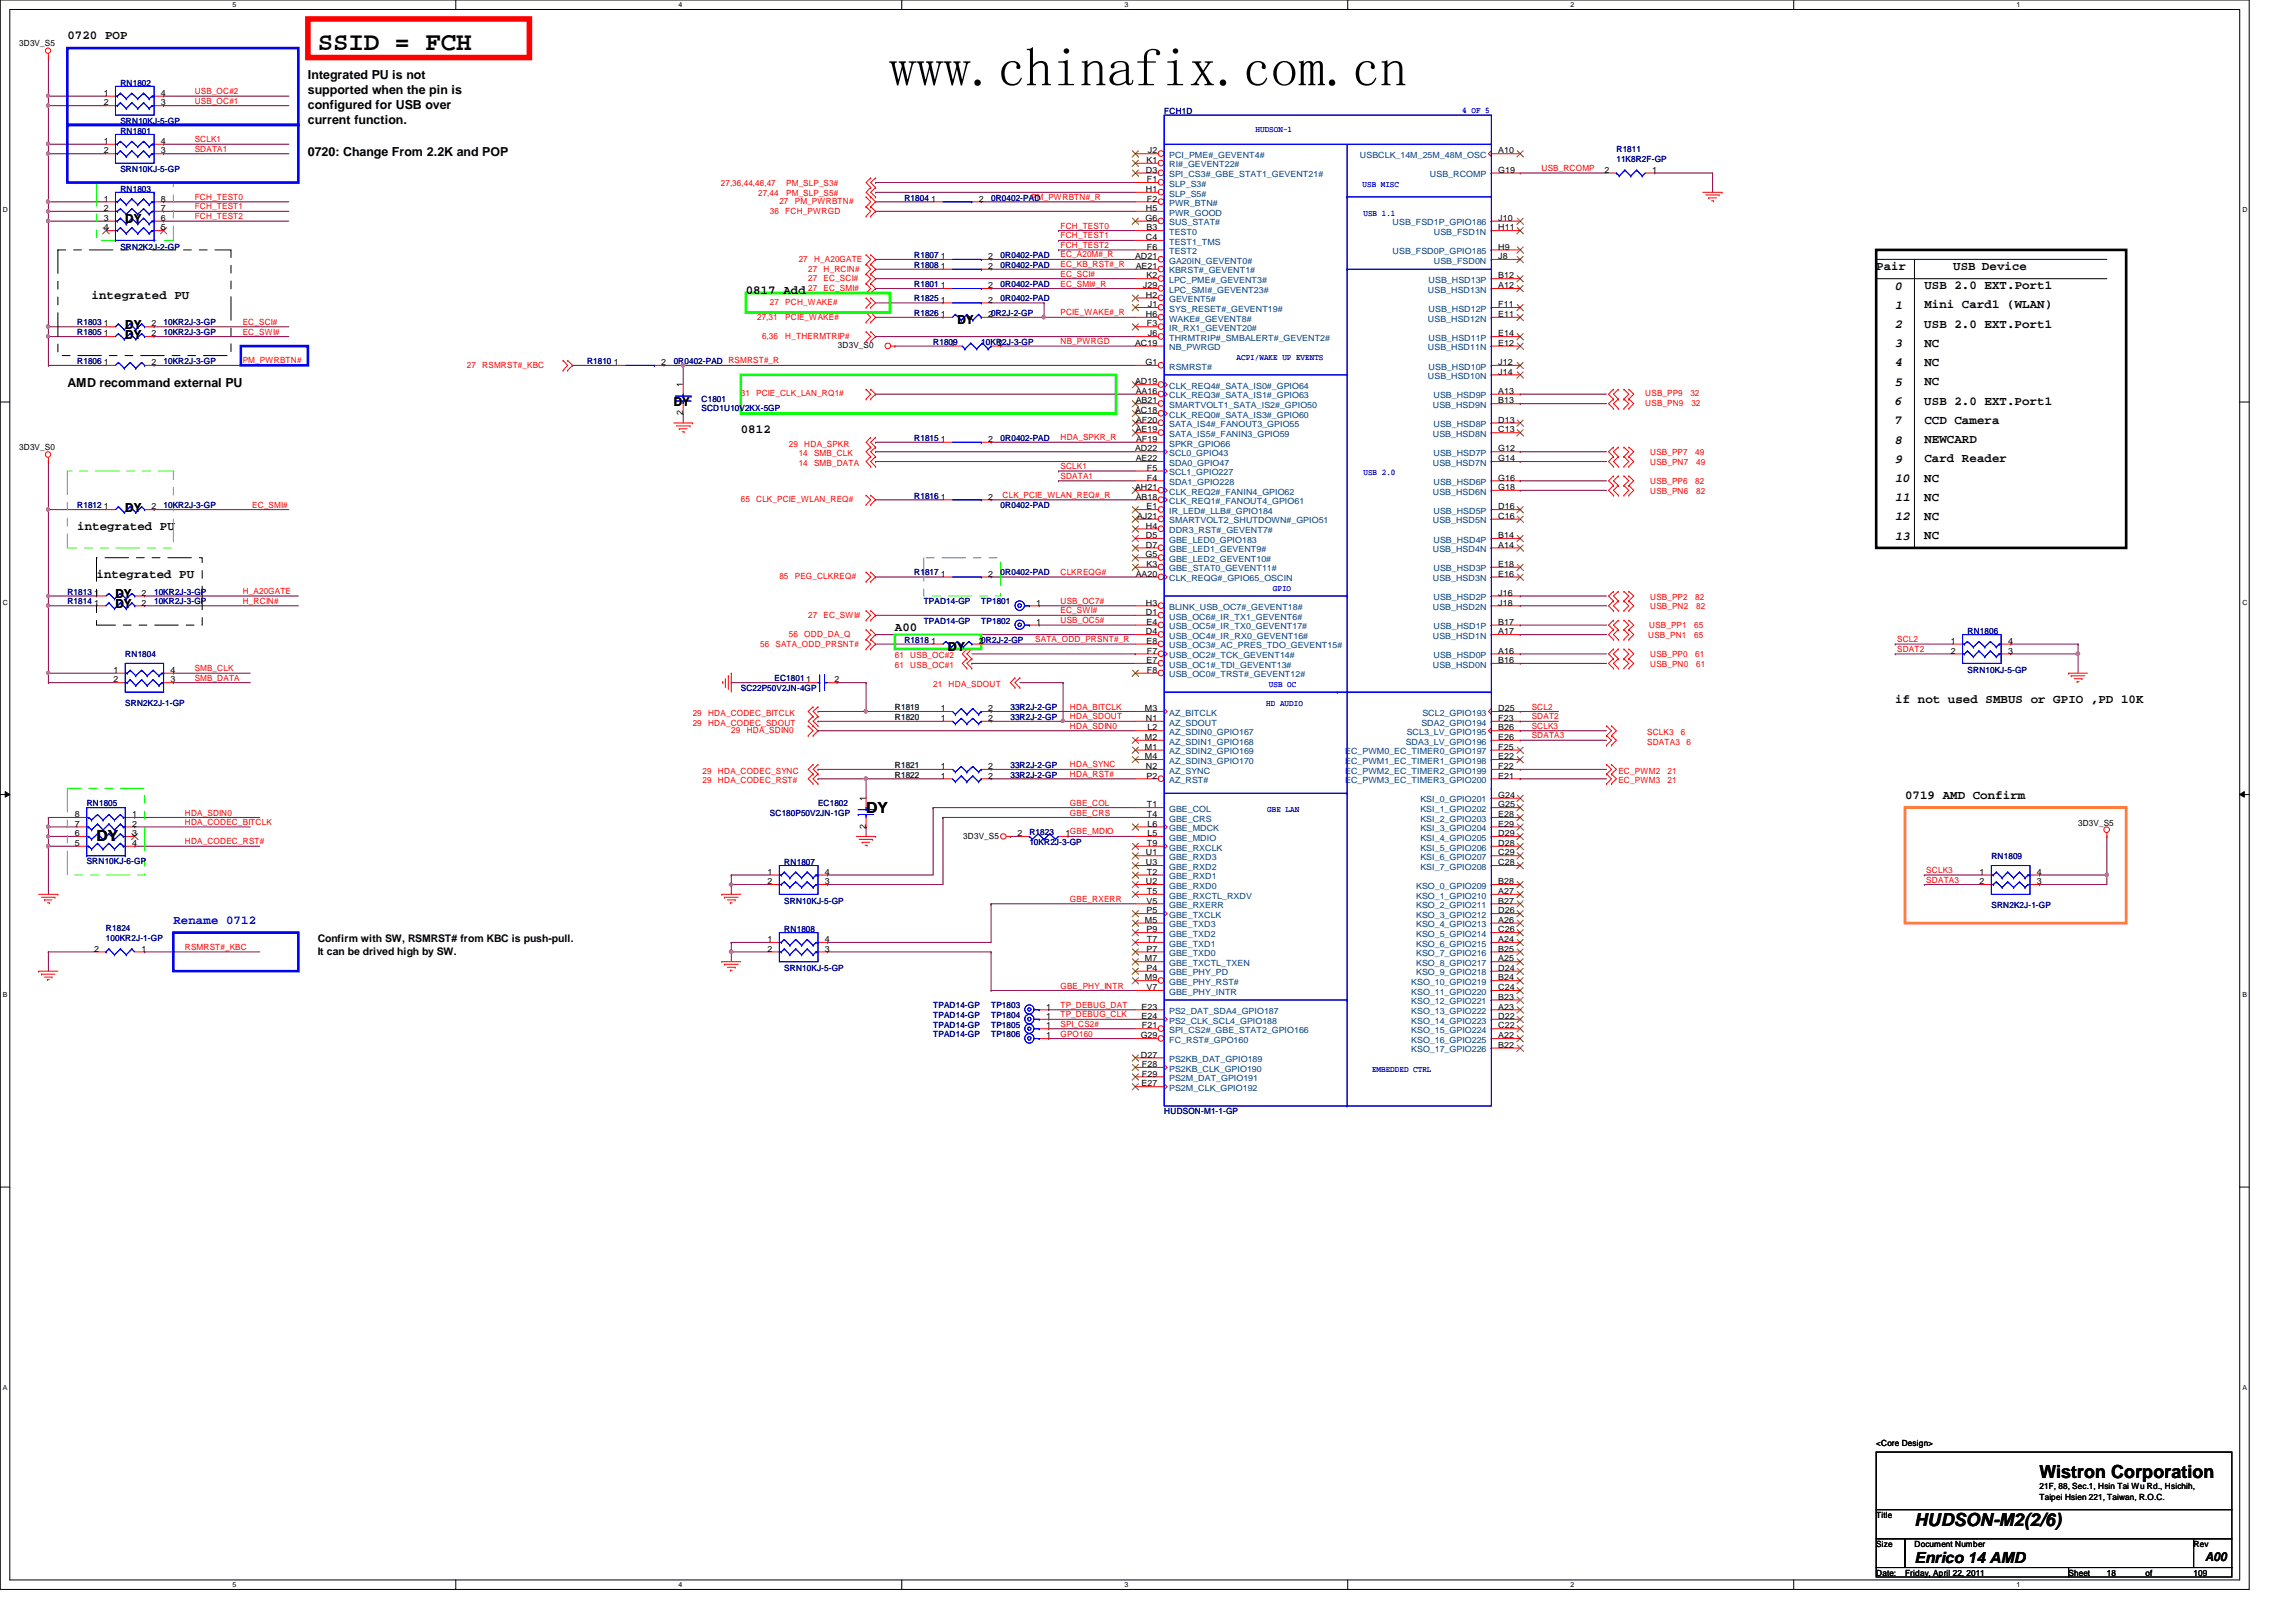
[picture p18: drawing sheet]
<svg xmlns="http://www.w3.org/2000/svg" width="297mm" height="210mm" viewBox="0 0 297 210" stroke-linecap="round" stroke-linejoin="round" font-family="sans-serif">
<defs><g id="words">
<text font-size="7.1" x="115" y="11.1">www.chinafix.com.cn</text>
<text font-size="3.3" x="41.1" y="6.5">SSID = FCH</text>
<g font-size="2.3">
<text x="263.9" y="191.3">Wistron Corporation</text>
<text x="247.7" y="197.5">HUDSON-M2(2/6)</text>
</g>
<g font-size="2">
<text x="112.1" y="105.2">DY</text>
<text x="12.5" y="108.9">DY</text>
<text x="247.7" y="202.2">Enrico 14 AMD</text>
</g>
<g font-size="1.6">
<text x="8.7" y="5.1">0720 POP</text>
<text x="39.8" y="10.2">Integrated PU is not</text>
<text x="39.8" y="12.1">supported when the pin is</text>
<text x="39.8" y="14.1">configured for USB over</text>
<text x="39.8" y="16">current function.</text>
<text x="39.8" y="20.2">0720: Change From 2.2K and POP</text>
<text x="16.2" y="28.9">DY</text>
<text x="242.7" y="34.9">Pair</text>
<text x="252.7" y="34.9">USB Device</text>
<text x="11.9" y="38.7">integrated PU</text>
<text x="96.5" y="38.1">0817 Add</text>
<text x="123.9" y="42">DY</text>
<text x="245.2" y="37.5">0</text>
<text x="245.2" y="40">1</text>
<text x="249" y="37.4">USB 2.0 EXT.Port1</text>
<text x="249" y="39.9">Mini Card1 (WLAN)</text>
<text x="16.2" y="42.6">DY</text>
<text x="16.2" y="43.8">DY</text>
<text x="245.2" y="47.4">4</text>
<text x="245.2" y="42.5">2</text>
<text x="245.2" y="45">3</text>
<text x="249" y="42.4">USB 2.0 EXT.Port1</text>
<text x="249" y="44.9">NC</text>
<text x="249" y="47.4">NC</text>
<text x="8.7" y="50">AMD recommand external PU</text>
<text x="87.2" y="52.5">DY</text>
<text x="245.2" y="49.9">5</text>
<text x="245.2" y="52.4">6</text>
<text x="249" y="52.4">USB 2.0 EXT.Port1</text>
<text x="249" y="49.9">NC</text>
<text x="95.8" y="56.1">0812</text>
<text x="245.2" y="54.9">7</text>
<text x="245.2" y="57.4">8</text>
<text x="245.2" y="59.9">9</text>
<text x="249" y="54.9">CCD Camera</text>
<text x="249" y="59.8">Card Reader</text>
<text x="249" y="57.4">NEWCARD</text>
<text x="245.2" y="62.4">10</text>
<text x="245.2" y="64.9">11</text>
<text x="249" y="62.3">NC</text>
<text x="249" y="64.8">NC</text>
<text x="10" y="68.5">integrated PU</text>
<text x="16.2" y="66.2">DY</text>
<text x="245.2" y="69.8">13</text>
<text x="245.2" y="67.4">12</text>
<text x="249" y="67.3">NC</text>
<text x="249" y="69.8">NC</text>
<text x="12.5" y="74.8">integrated PU</text>
<text x="14.9" y="77.4">DY</text>
<text x="14.9" y="78.7">DY</text>
<text x="115.8" y="81.6">A00</text>
<text x="122.6" y="84.3">DY</text>
<text x="245.2" y="90.9">if not used SMBUS or GPIO ,PD 10K</text>
<text x="246.5" y="103.4">0719 AMD Confirm</text>
<text x="285.3" y="202.1">A00</text>
</g>
<text font-size="1.6" fill="#00f" x="22.4" y="119.6">Rename 0712</text>
<g font-size="1.4">
<text x="41.1" y="122">Confirm with SW, RSMRST# from KBC is push-pull.</text>
<text x="41.1" y="123.6">It can be drived high by SW.</text>
</g>
<g font-size="1.1">
<text x="2.5" y="6">3D3V_S5</text>
<text x="13.4" y="12.4">1</text>
<text x="13.4" y="13.6">2</text>
<text x="20.8" y="13.6">3</text>
<text x="20.8" y="12.4">4</text>
<text x="13.4" y="18.6">1</text>
<text x="13.4" y="19.9">2</text>
<text x="20.8" y="19.9">3</text>
<text x="20.8" y="18.6">4</text>
<text x="148.2" y="22.4">D3</text>
<text x="148.3" y="21.1">K1</text>
<text x="148.4" y="23.6">F1</text>
<text x="148.5" y="19.9">J2</text>
<text x="193.8" y="22.4">G19</text>
<text x="193.8" y="19.9">A10</text>
<text x="207.6" y="22.4">2</text>
<text x="213.7" y="22.4">1</text>
<text x="13.4" y="26.1">1</text>
<text x="13.4" y="27.3">2</text>
<text x="13.4" y="28.6">3</text>
<text x="13.4" y="29.8">4</text>
<text x="20.8" y="29.8">5</text>
<text x="20.8" y="28.6">6</text>
<text x="20.8" y="27.3">7</text>
<text x="20.8" y="26.1">8</text>
<text x="120.5" y="26.1">1</text>
<text x="126.6" y="26.1">2</text>
<text x="148.2" y="28.6">G6</text>
<text x="148.2" y="27.3">H5</text>
<text x="148.2" y="24.8">H1</text>
<text x="148.3" y="29.8">B3</text>
<text x="148.4" y="26.1">F2</text>
<text x="193.8" y="29.8">H11</text>
<text x="193.8" y="28.6">J10</text>
<text x="121.7" y="34.8">1</text>
<text x="121.7" y="33.5">1</text>
<text x="127.8" y="34.8">2</text>
<text x="127.8" y="33.5">2</text>
<text x="146.9" y="33.5">AD21</text>
<text x="146.9" y="34.8">AE21</text>
<text x="148.2" y="31.1">C4</text>
<text x="148.4" y="32.3">F6</text>
<text x="193.8" y="33.5">J8</text>
<text x="193.8" y="32.3">H9</text>
<text x="121.7" y="41">1</text>
<text x="121.7" y="37.3">1</text>
<text x="121.7" y="39.2">1</text>
<text x="127.8" y="41">20R2J-2-GP</text>
<text x="127.8" y="37.3">2</text>
<text x="127.8" y="39.2">2</text>
<text x="147.9" y="37.3">J29</text>
<text x="148.2" y="41">H6</text>
<text x="148.2" y="38.5">H2</text>
<text x="148.3" y="36">K2</text>
<text x="148.5" y="39.8">J1</text>
<text x="193.8" y="41">E11</text>
<text x="193.8" y="39.8">F11</text>
<text x="193.8" y="37.3">A12</text>
<text x="193.8" y="36">B12</text>
<text x="13.4" y="47.2">1</text>
<text x="13.4" y="42.2">1</text>
<text x="13.4" y="43.5">1</text>
<text x="19.6" y="47.2">2</text>
<text x="19.6" y="42.2">2</text>
<text x="19.6" y="43.5">2</text>
<text x="79.4" y="47.2">1</text>
<text x="85.6" y="47.2">2</text>
<text x="108.4" y="45.1">3D3V_S0</text>
<text x="123" y="44.7">1</text>
<text x="129.1" y="44.7">2</text>
<text x="146.9" y="44.7">AC19</text>
<text x="148.2" y="47.2">G1</text>
<text x="148.4" y="42.2">F3</text>
<text x="148.5" y="43.5">J6</text>
<text x="193.8" y="47.2">J12</text>
<text x="193.8" y="44.7">E12</text>
<text x="193.8" y="43.5">E14</text>
<text x="88.3" y="53.8" transform="rotate(-90 88.3 53.8)">2</text>
<text x="88.3" y="50.1" transform="rotate(-90 88.3 50.1)">1</text>
<text x="146.9" y="53.5">AC18</text>
<text x="146.9" y="49.7">AD19</text>
<text x="146.9" y="52.2">AB21</text>
<text x="146.9" y="51">AA16</text>
<text x="193.8" y="52.2">B13</text>
<text x="193.8" y="51">A13</text>
<text x="193.8" y="48.5">J14</text>
<text x="2.5" y="58.3">3D3V_S0</text>
<text x="121.7" y="57.2">1</text>
<text x="127.8" y="57.2">2</text>
<text x="146.9" y="58.4">AD22</text>
<text x="146.9" y="59.7">AE22</text>
<text x="146.9" y="56">AE19</text>
<text x="147" y="57.2">AF19</text>
<text x="147" y="54.7">AF20</text>
<text x="193.8" y="59.7">G14</text>
<text x="193.8" y="58.4">G12</text>
<text x="193.8" y="56">C13</text>
<text x="193.8" y="54.7">D13</text>
<text x="13.4" y="65.9">1</text>
<text x="19.6" y="65.9">2</text>
<text x="121.7" y="64.6">1</text>
<text x="127.8" y="64.6">2</text>
<text x="146.9" y="63.4">AH21</text>
<text x="146.9" y="64.6">AB18</text>
<text x="148.3" y="65.9">E1</text>
<text x="148.4" y="62.2">F4</text>
<text x="148.4" y="60.9">F5</text>
<text x="193.8" y="65.9">D16</text>
<text x="193.8" y="63.4">G18</text>
<text x="193.8" y="62.2">G16</text>
<text x="147.1" y="67.1">AJ21</text>
<text x="148.2" y="70.9">D7</text>
<text x="148.2" y="69.6">D5</text>
<text x="148.2" y="68.4">H4</text>
<text x="193.8" y="70.9">A14</text>
<text x="193.8" y="69.6">B14</text>
<text x="193.8" y="67.1">C16</text>
<text x="12.2" y="77.1">1</text>
<text x="18.3" y="77.1">2</text>
<text x="121.7" y="74.6">1</text>
<text x="127.8" y="74.6">2</text>
<text x="146.9" y="74.6">AA20</text>
<text x="148.2" y="72.1">G5</text>
<text x="148.3" y="73.4">K3</text>
<text x="193.8" y="77.1">J16</text>
<text x="193.8" y="74.6">E16</text>
<text x="193.8" y="73.4">E18</text>
<text x="12.2" y="78.4">1</text>
<text x="18.3" y="78.4">2</text>
<text x="120.5" y="83.3">1</text>
<text x="126.6" y="83.3">20R2J-2-GP</text>
<text x="134.1" y="78.4">1</text>
<text x="134.1" y="80.9">1</text>
<text x="148.2" y="82.1">D4</text>
<text x="148.2" y="79.6">D1</text>
<text x="148.2" y="78.4">H3</text>
<text x="148.3" y="83.3">E8</text>
<text x="148.3" y="80.9">E4</text>
<text x="193.8" y="82.1">A17</text>
<text x="193.8" y="80.9">B17</text>
<text x="193.8" y="78.4">J18</text>
<text x="252.4" y="83.3">1</text>
<text x="259.8" y="83.3">4</text>
<text x="14.7" y="87.1">1</text>
<text x="14.7" y="88.3">2</text>
<text x="22.1" y="88.3">3</text>
<text x="22.1" y="87.1">4</text>
<text x="104.3" y="88.3">1</text>
<text x="107.9" y="88.3">2</text>
<text x="148.3" y="85.8">E7</text>
<text x="148.4" y="87.1">F8</text>
<text x="148.4" y="84.6">F7</text>
<text x="193.8" y="85.8">B16</text>
<text x="193.8" y="84.6">A16</text>
<text x="252.4" y="84.6">2</text>
<text x="259.8" y="84.6">3</text>
<text x="121.7" y="92">1</text>
<text x="121.7" y="93.3">1</text>
<text x="127.8" y="92">2</text>
<text x="127.8" y="93.3">2</text>
<text x="148.1" y="95.8">M2</text>
<text x="148.1" y="92">M3</text>
<text x="148.2" y="93.3">N1</text>
<text x="148.5" y="94.5">L2</text>
<text x="193.8" y="95.8">E26</text>
<text x="193.8" y="94.5">B26</text>
<text x="193.8" y="93.3">F23</text>
<text x="193.8" y="92">D25</text>
<text x="121.7" y="100.8">1</text>
<text x="121.7" y="99.5">1</text>
<text x="127.8" y="100.8">2</text>
<text x="127.8" y="99.5">2</text>
<text x="148.1" y="98.3">M4</text>
<text x="148.1" y="97">M1</text>
<text x="148.2" y="99.5">N2</text>
<text x="148.3" y="100.8">P2</text>
<text x="193.8" y="100.8">E21</text>
<text x="193.8" y="99.5">F22</text>
<text x="193.8" y="98.3">E22</text>
<text x="193.8" y="97">F25</text>
<text x="9.7" y="107">7</text>
<text x="9.7" y="105.7">8</text>
<text x="17.1" y="105.7">1</text>
<text x="17.1" y="107">2</text>
<text x="112" y="107.3" transform="rotate(-90 112 107.3)">2</text>
<text x="112" y="103.6" transform="rotate(-90 112 103.6)">1</text>
<text x="148.4" y="105.7">T4</text>
<text x="148.4" y="104.5">T1</text>
<text x="148.5" y="107">L6</text>
<text x="193.8" y="107">E29</text>
<text x="193.8" y="105.7">E28</text>
<text x="193.8" y="104.5">G25</text>
<text x="193.8" y="103.3">G24</text>
<text x="268.9" y="106.8">3D3V_S5</text>
<text x="9.7" y="109.5">5</text>
<text x="9.7" y="108.2">6</text>
<text x="17.1" y="108.2">3</text>
<text x="17.1" y="109.5">4</text>
<text x="99.3" y="113.2">1</text>
<text x="106.7" y="113.2">4</text>
<text x="124.6" y="108.6">3D3V_S5</text>
<text x="131.7" y="108.2">2</text>
<text x="137.8" y="108.2">1GBE_MDIO</text>
<text x="148.2" y="112">U3</text>
<text x="148.2" y="110.7">U1</text>
<text x="148.4" y="113.2">T2</text>
<text x="148.4" y="109.5">T9</text>
<text x="148.5" y="108.2">L5</text>
<text x="193.8" y="112">C28</text>
<text x="193.8" y="110.7">C29</text>
<text x="193.8" y="109.5">D28</text>
<text x="193.8" y="108.2">D29</text>
<text x="256.1" y="113.2">1</text>
<text x="263.5" y="113.2">4</text>
<text x="99.3" y="114.4">2</text>
<text x="106.7" y="114.4">3</text>
<text x="148.1" y="119.4">M5</text>
<text x="148.2" y="114.4">U2</text>
<text x="148.3" y="118.2">P5</text>
<text x="148.3" y="116.9">V5</text>
<text x="148.4" y="115.7">T5</text>
<text x="193.8" y="119.4">A26</text>
<text x="193.8" y="118.2">D26</text>
<text x="193.8" y="116.9">B27</text>
<text x="193.8" y="115.7">A27</text>
<text x="193.8" y="114.4">B28</text>
<text x="256.1" y="114.4">2</text>
<text x="263.5" y="114.4">3</text>
<text x="12.2" y="123.1">2</text>
<text x="18.3" y="123.1">1</text>
<text x="99.3" y="121.9">1</text>
<text x="99.3" y="123.1">2</text>
<text x="106.7" y="123.1">3</text>
<text x="106.7" y="121.9">4</text>
<text x="148.1" y="124.4">M7</text>
<text x="148.3" y="125.6">P4</text>
<text x="148.3" y="123.1">P7</text>
<text x="148.3" y="120.6">P9</text>
<text x="148.4" y="121.9">T7</text>
<text x="193.8" y="125.6">D24</text>
<text x="193.8" y="124.4">A25</text>
<text x="193.8" y="123.1">B25</text>
<text x="193.8" y="121.9">A24</text>
<text x="193.8" y="120.6">C26</text>
<text x="135.3" y="130.6">1</text>
<text x="135.3" y="131.9">1</text>
<text x="147.7" y="131.9">E24</text>
<text x="147.7" y="130.6">E23</text>
<text x="148.1" y="126.9">M9</text>
<text x="148.3" y="128.1">V7</text>
<text x="193.8" y="131.9">D22</text>
<text x="193.8" y="130.6">A23</text>
<text x="193.8" y="129.4">B23</text>
<text x="193.8" y="128.1">C24</text>
<text x="193.8" y="126.9">B24</text>
<text x="135.3" y="133.1">1</text>
<text x="135.3" y="134.4">1</text>
<text x="147.6" y="134.4">G29</text>
<text x="147.6" y="136.9">D27</text>
<text x="147.7" y="133.1">F21</text>
<text x="193.8" y="135.6">B22</text>
<text x="193.8" y="134.4">A22</text>
<text x="193.8" y="133.1">C22</text>
<text x="147.7" y="140.6">E27</text>
<text x="147.7" y="139.3">F29</text>
<text x="147.7" y="138.1">F28</text>
<text x="242.7" y="187.1">&lt;Core Design&gt;</text>
<text x="242.7" y="196.4">Title</text>
<text x="263.9" y="192.7">21F, 88, Sec.1, Hsin Tai Wu Rd., Hsichih,</text>
<text x="263.9" y="194.1">Taipei Hsien 221, Taiwan, R.O.C.</text>
<text x="242.7" y="200.2">Size</text>
<text x="242.7" y="203.9">Date:</text>
<text x="246.5" y="203.9">Friday, April 22, 2011</text>
<text x="247.7" y="200.2">Document Number</text>
<text x="267.6" y="203.9">Sheet</text>
<text x="272.6" y="203.9">18</text>
<text x="277.6" y="203.9">of</text>
<text x="283.8" y="200.2">Rev</text>
<text x="283.8" y="203.9">109</text>
</g>
<g font-size="1.1" fill="#000080">
<text x="15.6" y="11.1">RN1802</text>
<text x="15.6" y="17.4">RN1801</text>
<text x="15.6" y="16.1">SRN10KJ-5-GP</text>
<text x="150.6" y="14.7">FCH1D</text>
<text x="15.6" y="22.3">SRN10KJ-5-GP</text>
<text x="209.1" y="19.7">R1811</text>
<text x="209.1" y="21">11K8R2F-GP</text>
<text x="15.6" y="24.8">RN1803</text>
<text x="117" y="26">R1804</text>
<text x="128.2" y="26">0R0402-PAD</text>
<text x="15.6" y="32.3">SRN2K2J-2-GP</text>
<text x="118.3" y="34.6">R1808</text>
<text x="118.3" y="33.4">R1807</text>
<text x="129.5" y="34.6">0R0402-PAD</text>
<text x="129.5" y="33.4">0R0402-PAD</text>
<text x="118.3" y="40.9">R1826</text>
<text x="118.3" y="37.1">R1801</text>
<text x="118.3" y="39">R1825</text>
<text x="129.5" y="37.1">0R0402-PAD</text>
<text x="129.5" y="39">0R0402-PAD</text>
<text x="10" y="47.1">R1806</text>
<text x="10" y="42.1">R1803</text>
<text x="10" y="43.3">R1805</text>
<text x="21.2" y="47.1">10KR2J-3-GP</text>
<text x="21.2" y="42.1">10KR2J-3-GP</text>
<text x="21.2" y="43.3">10KR2J-3-GP</text>
<text x="75.9" y="47.1">R1810</text>
<text x="87.2" y="47.1">0R0402-PAD RSMRST#_R</text>
<text x="120.7" y="44.6">R1809</text>
<text x="127" y="44.6">10KR2J-3-GP</text>
<text x="90.8" y="52.1">C1801</text>
<text x="90.8" y="53.2">SCD1U10V2KX-5GP</text>
<text x="118.3" y="57.1">R1815</text>
<text x="129.5" y="57.1">0R0402-PAD</text>
<text x="10" y="65.7">R1812</text>
<text x="21.2" y="65.7">10KR2J-3-GP</text>
<text x="118.3" y="64.5">R1816</text>
<text x="129.5" y="65.7">0R0402-PAD</text>
<text x="8.7" y="77">R1813</text>
<text x="19.9" y="77">10KR2J-3-GP</text>
<text x="118.3" y="74.5">R1817</text>
<text x="129.5" y="74.5">0R0402-PAD</text>
<text x="8.7" y="78.2">R1814</text>
<text x="19.9" y="78.2">10KR2J-3-GP</text>
<text x="117" y="83.2">R1818</text>
<text x="119.5" y="78.2">TPAD14-GP</text>
<text x="119.5" y="80.7">TPAD14-GP</text>
<text x="127" y="78.2">TP1801</text>
<text x="127" y="80.7">TP1802</text>
<text x="254.5" y="82.1">RN1806</text>
<text x="16.2" y="85">RN1804</text>
<text x="95.8" y="89.4">SC22P50V2JN-4GP</text>
<text x="100.2" y="88.2">EC1801</text>
<text x="254.5" y="87">SRN10KJ-5-GP</text>
<text x="16.2" y="91.4">SRN2K2J-1-GP</text>
<text x="130.7" y="91.9">33R2J-2-GP</text>
<text x="130.7" y="93.1">33R2J-2-GP</text>
<text x="130.7" y="100.6">33R2J-2-GP</text>
<text x="130.7" y="99.4">33R2J-2-GP</text>
<text x="11.2" y="104.4">RN1805</text>
<text x="99.6" y="105.6">SC180P50V2JN-1GP</text>
<text x="105.8" y="104.4">EC1802</text>
<text x="11.2" y="111.8">SRN10KJ-6-GP</text>
<text x="101.5" y="111.9">RN1807</text>
<text x="133.2" y="108.1">R1823</text>
<text x="133.2" y="109.3">10KR2J-3-GP</text>
<text x="257.6" y="111.2">RN1809</text>
<text x="101.5" y="116.9">SRN10KJ-5-GP</text>
<text x="257.6" y="117.5">SRN2K2J-1-GP</text>
<text x="13.7" y="120.5">R1824</text>
<text x="13.7" y="121.8">100KR2J-1-GP</text>
<text x="101.5" y="120.6">RN1808</text>
<text x="101.5" y="125.6">SRN10KJ-5-GP</text>
<text x="120.7" y="130.5">TPAD14-GP</text>
<text x="120.7" y="131.7">TPAD14-GP</text>
<text x="128.2" y="130.5">TP1803</text>
<text x="128.2" y="131.7">TP1804</text>
<text x="120.7" y="133">TPAD14-GP</text>
<text x="120.7" y="134.2">TPAD14-GP</text>
<text x="128.2" y="133">TP1805</text>
<text x="128.2" y="134.2">TP1806</text>
<text x="150.6" y="144.2">HUDSON-M1-1-GP</text>
</g>
<g font-size="1.1" fill="#f00">
<text x="25.2" y="12.2">USB_OC#2</text>
<text x="25.2" y="13.4">USB_OC#1</text>
<text x="25.2" y="18.4">SCLK1</text>
<text x="25.2" y="19.6">SDATA1</text>
<text x="199.4" y="22.1">USB_RCOMP</text>
<text x="25.2" y="25.9">FCH_TEST0</text>
<text x="25.2" y="27.1">FCH_TEST1</text>
<text x="25.2" y="28.4">FCH_TEST2</text>
<text x="93.3" y="24.1">27,36,44,46,47</text>
<text x="98.1" y="25.3">27,44</text>
<text x="99.6" y="27.7">36</text>
<text x="100.8" y="26.4">27</text>
<text x="101.6" y="27.7">FCH_PWRGD</text>
<text x="101.7" y="24.1">PM_SLP_S3#</text>
<text x="101.7" y="25.3">PM_SLP_S5#</text>
<text x="102.8" y="26.4">PM_PWRBTN#</text>
<text x="133.4" y="25.9">PM_PWRBTN#_R</text>
<text x="137.2" y="29.6">FCH_TEST0</text>
<text x="103.3" y="33.9">27</text>
<text x="104.6" y="35.1">27</text>
<text x="105.3" y="33.9">H_A20GATE</text>
<text x="106.5" y="35.1">H_RCIN#</text>
<text x="137.2" y="30.9">FCH_TEST1</text>
<text x="137.2" y="32.1">FCH_TEST2</text>
<text x="137.2" y="35.8">EC_SCI#</text>
<text x="137.2" y="34.6">EC_KB_RST#_R</text>
<text x="137.2" y="33.3">EC_A20M#_R</text>
<text x="98" y="41.4">27,31</text>
<text x="99.6" y="39.5">27</text>
<text x="101.6" y="41.4">PCIE_WAKE#</text>
<text x="101.6" y="39.5">PCH_WAKE#</text>
<text x="104.6" y="36.4">27</text>
<text x="104.6" y="37.6">27</text>
<text x="106.5" y="36.4">EC_SCI#</text>
<text x="106.5" y="37.6">EC_SMI#</text>
<text x="137.2" y="37.1">EC_SMI#_R</text>
<text x="137.2" y="40.8">PCIE_WAKE#_R</text>
<text x="31.4" y="42">EC_SCI#</text>
<text x="31.4" y="43.3">EC_SWI#</text>
<text x="31.4" y="47">PM_PWRBTN#</text>
<text x="60.4" y="47.6">27</text>
<text x="62.4" y="47.6">RSMRST#_KBC</text>
<text x="98.6" y="43.9">6,36</text>
<text x="101.6" y="43.9">H_THERMTRIP#</text>
<text x="137.2" y="44.5">NB_PWRGD</text>
<text x="95.8" y="51.3">31</text>
<text x="97.8" y="51.3">PCIE_CLK_LAN_RQ1#</text>
<text x="212.8" y="52.6">USB_PN9</text>
<text x="212.8" y="51.3">USB_PP9</text>
<text x="218.7" y="51.3">32</text>
<text x="218.8" y="52.6">32</text>
<text x="102.1" y="57.8">29</text>
<text x="103.3" y="59.1">14</text>
<text x="104.1" y="57.8">HDA_SPKR</text>
<text x="105.3" y="59.1">SMB_CLK</text>
<text x="137.2" y="57">HDA_SPKR_R</text>
<text x="213.5" y="58.9">USB_PP7</text>
<text x="219.3" y="58.9">49</text>
<text x="32.6" y="65.7">EC_SMI#</text>
<text x="95.8" y="65">65</text>
<text x="97.8" y="65">CLK_PCIE_WLAN_REQ#</text>
<text x="103.3" y="60.3">14</text>
<text x="105.3" y="60.3">SMB_DATA</text>
<text x="129.7" y="64.4">CLK_PCIE_WLAN_REQ#_R</text>
<text x="137.2" y="60.7">SCLK1</text>
<text x="137.2" y="62">SDATA1</text>
<text x="213.5" y="62.7">USB_PP6</text>
<text x="213.5" y="63.9">USB_PN6</text>
<text x="213.5" y="60.2">USB_PN7</text>
<text x="219.3" y="62.7">82</text>
<text x="219.5" y="63.9">82</text>
<text x="219.5" y="60.2">49</text>
<text x="31.4" y="76.9">H_A20GATE</text>
<text x="100.8" y="75">85</text>
<text x="102.8" y="75">PEG_CLKREQ#</text>
<text x="137.2" y="74.4">CLKREQG#</text>
<text x="213.5" y="77.6">USB_PP2</text>
<text x="219.3" y="77.6">82</text>
<text x="31.4" y="78.1">H_RCIN#</text>
<text x="98.3" y="83.7">56</text>
<text x="100.3" y="83.7">SATA_ODD_PRSNT#</text>
<text x="102.1" y="82.4">56</text>
<text x="104.1" y="82.4">ODD_DA_Q</text>
<text x="104.6" y="80">27</text>
<text x="106.5" y="80">EC_SWI#</text>
<text x="133.9" y="83.1">SATA_ODD_PRSNT#_R</text>
<text x="137.2" y="78.1">USB_OC7#</text>
<text x="137.2" y="79.4">EC_SWI#</text>
<text x="137.2" y="80.6">USB_OC5#</text>
<text x="213.2" y="82.5">USB_PN1</text>
<text x="213.4" y="81.3">USB_PP1</text>
<text x="213.5" y="78.8">USB_PN2</text>
<text x="219.2" y="81.3">65</text>
<text x="219.2" y="82.5">65</text>
<text x="219.5" y="78.8">82</text>
<text x="245.4" y="83.1">SCL2</text>
<text x="25.2" y="86.9">SMB_CLK</text>
<text x="25.2" y="88.1">SMB_DATA</text>
<text x="115.8" y="85.2">61</text>
<text x="115.8" y="86.4">61</text>
<text x="117.8" y="85.2">USB_OC#2</text>
<text x="117.8" y="86.4">USB_OC#1</text>
<text x="120.7" y="88.9">21</text>
<text x="122.7" y="88.9">HDA_SDOUT</text>
<text x="213.5" y="85">USB_PP0</text>
<text x="213.5" y="86.3">USB_PN0</text>
<text x="219.3" y="85">61</text>
<text x="219.5" y="86.3">61</text>
<text x="245.4" y="84.4">SDAT2</text>
<text x="89.6" y="93.9">29</text>
<text x="89.6" y="92.6">29</text>
<text x="91.6" y="93.9">HDA_CODEC_SDOUT</text>
<text x="91.6" y="92.6">HDA_CODEC_BITCLK</text>
<text x="94.6" y="94.9">29</text>
<text x="96.6" y="94.9">HDA_SDIN0</text>
<text x="138.4" y="94.3">HDA_SDIN0</text>
<text x="138.4" y="93.1">HDA_SDOUT</text>
<text x="138.4" y="91.8">HDA_BITCLK</text>
<text x="198.2" y="93.1">SDAT2</text>
<text x="198.2" y="91.8">SCL2</text>
<text x="198.2" y="94.3">SCLK3</text>
<text x="198.2" y="95.5">SDATA3</text>
<text x="213.1" y="95.1">SCLK3</text>
<text x="217.5" y="95.1">6</text>
<text x="90.9" y="101.3">29</text>
<text x="90.9" y="100.1">29</text>
<text x="92.9" y="101.3">HDA_CODEC_RST#</text>
<text x="92.9" y="100.1">HDA_CODEC_SYNC</text>
<text x="138.4" y="100.5">HDA_RST#</text>
<text x="138.4" y="99.3">HDA_SYNC</text>
<text x="209.4" y="100.1">EC_PWM2</text>
<text x="209.4" y="101.3">EC_PWM3</text>
<text x="213.1" y="96.4">SDATA3</text>
<text x="215.7" y="100.1">21</text>
<text x="215.7" y="101.3">21</text>
<text x="218.2" y="96.4">6</text>
<text x="23.9" y="105.5">HDA_SDIN0</text>
<text x="23.9" y="106.8">HDA_CODEC_BITCLK</text>
<text x="138.4" y="105.5">GBE_CRS</text>
<text x="138.4" y="104.3">GBE_COL</text>
<text x="23.9" y="109.3">HDA_CODEC_RST#</text>
<text x="249.2" y="113">SCLK3</text>
<text x="138.4" y="116.7">GBE_RXERR</text>
<text x="249.2" y="114.2">SDATA3</text>
<text x="23.9" y="122.9">RSMRST#_KBC</text>
<text x="137.2" y="127.9">GBE_PHY_INTR</text>
<text x="137.2" y="130.4">TP_DEBUG_DAT</text>
<text x="137.2" y="131.7">TP_DEBUG_CLK</text>
<text x="137.2" y="132.9">SPI_CS2#</text>
<text x="137.2" y="134.2">GPO160</text>
</g>
<g font-size="1.1" fill="#00f">
<text x="162.4" y="17.1">HUDSON-1</text>
<text x="189.2" y="14.6">4 OF 5</text>
<text x="176.3" y="24.2">USB MISC</text>
<text x="176.4" y="27.9">USB 1.1</text>
<text x="160" y="46.6">ACPI/WAKE UP EVENTS</text>
<text x="176.4" y="61.5">USB 2.0</text>
<text x="164.7" y="76.5">GPIO</text>
<text x="164.2" y="88.9">USB OC</text>
<text x="163.8" y="91.4">HD AUDIO</text>
<text x="164" y="105.1">GBE LAN</text>
<text x="177.5" y="138.7">EMBEDDED CTRL</text>
</g>
<g font-size="1.1" fill="#004080">
<text x="151.3" y="22.9">SPI_CS3#_GBE_STAT1_GEVENT21#</text>
<text x="151.3" y="21.7">RI#_GEVENT22#</text>
<text x="151.3" y="20.4">PCI_PME#_GEVENT4#</text>
<text x="175.9" y="20.4">USBCLK_14M_25M_48M_OSC</text>
<text x="185" y="22.9">USB_RCOMP</text>
<text x="151.3" y="29.2">SUS_STAT#</text>
<text x="151.3" y="27.9">PWR_GOOD</text>
<text x="151.3" y="26.7">PWR_BTN#</text>
<text x="151.3" y="25.4">SLP_S5#</text>
<text x="151.3" y="24.2">SLP_S3#</text>
<text x="180.2" y="29.2">USB_FSD1P_GPIO186</text>
<text x="151.3" y="35.4">KBRST#_GEVENT1#</text>
<text x="151.3" y="34.1">GA20IN_GEVENT0#</text>
<text x="151.3" y="32.9">TEST2</text>
<text x="151.3" y="31.7">TEST1_TMS</text>
<text x="151.3" y="30.4">TEST0</text>
<text x="180.2" y="32.9">USB_FSD0P_GPIO185</text>
<text x="185.5" y="34.1">USB_FSD0N</text>
<text x="185.5" y="30.4">USB_FSD1N</text>
<text x="151.3" y="41.6">WAKE#_GEVENT8#</text>
<text x="151.3" y="40.3">SYS_RESET#_GEVENT19#</text>
<text x="151.3" y="39.1">GEVENT5#</text>
<text x="151.3" y="37.9">LPC_SMI#_GEVENT23#</text>
<text x="151.3" y="36.6">LPC_PME#_GEVENT3#</text>
<text x="184.7" y="41.6">USB_HSD12N</text>
<text x="184.7" y="37.9">USB_HSD13N</text>
<text x="184.8" y="40.3">USB_HSD12P</text>
<text x="184.8" y="36.6">USB_HSD13P</text>
<text x="151.3" y="47.8">RSMRST#</text>
<text x="151.3" y="45.3">NB_PWRGD</text>
<text x="151.3" y="44.1">THRMTRIP#_SMBALERT#_GEVENT2#</text>
<text x="151.3" y="42.8">IR_RX1_GEVENT20#</text>
<text x="184.7" y="45.3">USB_HSD11N</text>
<text x="184.8" y="47.8">USB_HSD10P</text>
<text x="184.8" y="44.1">USB_HSD11P</text>
<text x="151.3" y="52.8">SMARTVOLT1_SATA_IS2#_GPIO50</text>
<text x="151.3" y="51.6">CLK_REQ3#_SATA_IS1#_GPIO63</text>
<text x="151.3" y="50.3">CLK_REQ4#_SATA_IS0#_GPIO64</text>
<text x="184.7" y="49.1">USB_HSD10N</text>
<text x="185.4" y="52.8">USB_HSD9N</text>
<text x="185.5" y="51.6">USB_HSD9P</text>
<text x="151.3" y="59">SCL0_GPIO43</text>
<text x="151.3" y="57.8">SPKR_GPIO66</text>
<text x="151.3" y="56.6">SATA_IS5#_FANIN3_GPIO59</text>
<text x="151.3" y="55.3">SATA_IS4#_FANOUT3_GPIO55</text>
<text x="151.3" y="54.1">CLK_REQ0#_SATA_IS3#_GPIO60</text>
<text x="185.4" y="56.6">USB_HSD8N</text>
<text x="185.5" y="59">USB_HSD7P</text>
<text x="185.5" y="55.3">USB_HSD8P</text>
<text x="151.3" y="65.2">CLK_REQ1#_FANOUT4_GPIO61</text>
<text x="151.3" y="64">CLK_REQ2#_FANIN4_GPIO62</text>
<text x="151.3" y="62.8">SDA1_GPIO228</text>
<text x="151.3" y="61.5">SCL1_GPIO227</text>
<text x="151.3" y="60.3">SDA0_GPIO47</text>
<text x="185.4" y="64">USB_HSD6N</text>
<text x="185.4" y="60.3">USB_HSD7N</text>
<text x="185.5" y="62.8">USB_HSD6P</text>
<text x="151.3" y="71.5">GBE_LED1_GEVENT9#</text>
<text x="151.3" y="70.2">GBE_LED0_GPIO183</text>
<text x="151.3" y="69">DDR3_RST#_GEVENT7#</text>
<text x="151.3" y="67.7">SMARTVOLT2_SHUTDOWN#_GPIO51</text>
<text x="151.3" y="66.5">IR_LED#_LLB#_GPIO184</text>
<text x="185.4" y="71.5">USB_HSD4N</text>
<text x="185.4" y="67.7">USB_HSD5N</text>
<text x="185.5" y="70.2">USB_HSD4P</text>
<text x="185.5" y="66.5">USB_HSD5P</text>
<text x="151.3" y="75.2">CLK_REQG#_GPIO65_OSCIN</text>
<text x="151.3" y="74">GBE_STAT0_GEVENT11#</text>
<text x="151.3" y="72.7">GBE_LED2_GEVENT10#</text>
<text x="185.4" y="75.2">USB_HSD3N</text>
<text x="185.5" y="77.7">USB_HSD2P</text>
<text x="185.5" y="74">USB_HSD3P</text>
<text x="151.3" y="83.9">USB_OC3#_AC_PRES_TDO_GEVENT15#</text>
<text x="151.3" y="82.7">USB_OC4#_IR_RX0_GEVENT16#</text>
<text x="151.3" y="81.4">USB_OC5#_IR_TX0_GEVENT17#</text>
<text x="151.3" y="80.2">USB_OC6#_IR_TX1_GEVENT6#</text>
<text x="151.3" y="79">BLINK_USB_OC7#_GEVENT18#</text>
<text x="185.4" y="82.7">USB_HSD1N</text>
<text x="185.4" y="79">USB_HSD2N</text>
<text x="185.5" y="81.4">USB_HSD1P</text>
<text x="151.3" y="87.7">USB_OC0#_TRST#_GEVENT12#</text>
<text x="151.3" y="86.4">USB_OC1#_TDI_GEVENT13#</text>
<text x="151.3" y="85.2">USB_OC2#_TCK_GEVENT14#</text>
<text x="185.4" y="86.4">USB_HSD0N</text>
<text x="185.5" y="85.2">USB_HSD0P</text>
<text x="151.3" y="95.1">AZ_SDIN0_GPIO167</text>
<text x="151.3" y="93.9">AZ_SDOUT</text>
<text x="151.3" y="92.6">AZ_BITCLK</text>
<text x="182" y="95.1">SCL3_LV_GPIO195</text>
<text x="183.9" y="93.9">SDA2_GPIO194</text>
<text x="184" y="92.6">SCL2_GPIO193</text>
<text x="151.3" y="101.3">AZ_RST#</text>
<text x="151.3" y="100.1">AZ_SYNC</text>
<text x="151.3" y="98.8">AZ_SDIN3_GPIO170</text>
<text x="151.3" y="97.6">AZ_SDIN2_GPIO169</text>
<text x="151.3" y="96.4">AZ_SDIN1_GPIO168</text>
<text x="174" y="101.3">EC_PWM3_EC_TIMER3_GPIO200</text>
<text x="174" y="100.1">EC_PWM2_EC_TIMER2_GPIO199</text>
<text x="174" y="98.8">EC_PWM1_EC_TIMER1_GPIO198</text>
<text x="174" y="97.6">EC_PWM0_EC_TIMER0_GPIO197</text>
<text x="181.9" y="96.4">SDA3_LV_GPIO196</text>
<text x="151.3" y="107.6">GBE_MDCK</text>
<text x="151.3" y="106.3">GBE_CRS</text>
<text x="151.3" y="105.1">GBE_COL</text>
<text x="183.8" y="107.6">KSI_3_GPIO204</text>
<text x="183.8" y="106.3">KSI_2_GPIO203</text>
<text x="183.8" y="105.1">KSI_1_GPIO202</text>
<text x="183.8" y="103.8">KSI_0_GPIO201</text>
<text x="151.3" y="113.8">GBE_RXD1</text>
<text x="151.3" y="112.6">GBE_RXD2</text>
<text x="151.3" y="111.3">GBE_RXD3</text>
<text x="151.3" y="110.1">GBE_RXCLK</text>
<text x="151.3" y="108.8">GBE_MDIO</text>
<text x="183.8" y="112.6">KSI_7_GPIO208</text>
<text x="183.8" y="111.3">KSI_6_GPIO207</text>
<text x="183.8" y="110.1">KSI_5_GPIO206</text>
<text x="183.8" y="108.8">KSI_4_GPIO205</text>
<text x="151.3" y="118.8">GBE_TXCLK</text>
<text x="151.3" y="117.5">GBE_RXERR</text>
<text x="151.3" y="116.3">GBE_RXCTL_RXDV</text>
<text x="151.3" y="115">GBE_RXD0</text>
<text x="183.2" y="118.8">KSO_3_GPIO212</text>
<text x="183.2" y="117.5">KSO_2_GPIO211</text>
<text x="183.2" y="116.3">KSO_1_GPIO210</text>
<text x="183.2" y="115">KSO_0_GPIO209</text>
<text x="151.3" y="125">GBE_TXCTL_TXEN</text>
<text x="151.3" y="123.7">GBE_TXD0</text>
<text x="151.3" y="122.5">GBE_TXD1</text>
<text x="151.3" y="121.2">GBE_TXD2</text>
<text x="151.3" y="120">GBE_TXD3</text>
<text x="183.2" y="125">KSO_8_GPIO217</text>
<text x="183.2" y="123.7">KSO_7_GPIO216</text>
<text x="183.2" y="122.5">KSO_6_GPIO215</text>
<text x="183.2" y="121.2">KSO_5_GPIO214</text>
<text x="183.2" y="120">KSO_4_GPIO213</text>
<text x="151.3" y="131.2">PS2_DAT_SDA4_GPIO187</text>
<text x="151.3" y="128.7">GBE_PHY_INTR</text>
<text x="151.3" y="127.5">GBE_PHY_RST#</text>
<text x="151.3" y="126.2">GBE_PHY_PD</text>
<text x="182.6" y="131.2">KSO_13_GPIO222</text>
<text x="182.6" y="130">KSO_12_GPIO221</text>
<text x="182.6" y="128.7">KSO_11_GPIO220</text>
<text x="182.6" y="127.5">KSO_10_GPIO219</text>
<text x="183.2" y="126.2">KSO_9_GPIO218</text>
<text x="151.3" y="137.5">PS2KB_DAT_GPIO189</text>
<text x="151.3" y="135">FC_RST#_GPO160</text>
<text x="151.3" y="133.7">SPI_CS2#_GBE_STAT2_GPIO166</text>
<text x="151.3" y="132.5">PS2_CLK_SCL4_GPIO188</text>
<text x="182.6" y="136.2">KSO_17_GPIO226</text>
<text x="182.6" y="135">KSO_16_GPIO225</text>
<text x="182.6" y="133.7">KSO_15_GPIO224</text>
<text x="182.6" y="132.5">KSO_14_GPIO223</text>
<text x="151.3" y="141.2">PS2M_CLK_GPIO192</text>
<text x="151.3" y="139.9">PS2M_DAT_GPIO191</text>
<text x="151.3" y="138.7">PS2KB_CLK_GPIO190</text>
</g>
<g font-size="1.1" fill="#004040">
<text x="115.8" y="91.9">R1819</text>
<text x="115.8" y="93.1">R1820</text>
<text x="115.8" y="100.6">R1822</text>
<text x="115.8" y="99.4">R1821</text>
</g>
<g font-size=".9">
<text x="30.1" y=".9">5</text>
<text x="87.8" y=".9">4</text>
<text x="145.5" y=".9">3</text>
<text x="203.2" y=".9">2</text>
<text x="260.9" y=".9">1</text>
<text x=".4" y="27.4">D</text>
<text x="290.1" y="27.4">D</text>
<text x=".4" y="78.2">C</text>
<text x="290.1" y="78.2">C</text>
<text x=".4" y="129">B</text>
<text x="290.1" y="129">B</text>
<text x=".4" y="179.8">A</text>
<text x="290.1" y="179.8">A</text>
<text x="30.1" y="205.4">5</text>
<text x="87.8" y="205.4">4</text>
<text x="145.5" y="205.4">3</text>
<text x="203.2" y="205.4">2</text>
<text x="260.9" y="205.4">1</text>
</g>
</g></defs>
<path d="M0 0h291v205.7h-291zM1.3 1.2h288.5v203.3h-288.5z" fill="none" stroke="#000" stroke-width=".13"/>
<g fill="#fff">
<path d="M30.1 .1h.5v1h-.5z"/>
<path d="M30.1 204.6h.5v1h-.5z"/>
</g>
<path d="M59 0v1.2M59 204.5v1.2" fill="none" stroke="#000" stroke-width=".13"/>
<g fill="#fff">
<path d="M87.8 .1h.5v1h-.5z"/>
<path d="M87.8 204.6h.5v1h-.5z"/>
</g>
<path d="M116.7 0v1.2M116.7 204.5v1.2" fill="none" stroke="#000" stroke-width=".13"/>
<g fill="#fff">
<path d="M145.5 .1h.5v1h-.5z"/>
<path d="M145.5 204.6h.5v1h-.5z"/>
</g>
<path d="M174.4 0v1.2M174.4 204.5v1.2" fill="none" stroke="#000" stroke-width=".13"/>
<g fill="#fff">
<path d="M203.2 .1h.5v1h-.5z"/>
<path d="M203.2 204.6h.5v1h-.5z"/>
</g>
<path d="M232.1 0v1.2M232.1 204.5v1.2" fill="none" stroke="#000" stroke-width=".13"/>
<g fill="#fff">
<path d="M260.9 .1h.5v1h-.5z"/>
<path d="M260.9 204.6h.5v1h-.5z"/>
<path d="M.4 26.6h.6v1h-.6z"/>
<path d="M290.1 26.6h.6v1h-.6z"/>
<path d="M.4 77.4h.6v1h-.6z"/>
<path d="M290.1 77.4h.6v1h-.6z"/>
</g>
<path d="M0 52h1.3M289.8 52h1.2" fill="none" stroke="#000" stroke-width=".13"/>
<g fill="#fff">
<path d="M.4 128.2h.6v1h-.6z"/>
<path d="M290.1 128.2h.6v1h-.6z"/>
</g>
<path d="M0 102.8h1.3M.7 102.4l.6 .4-.6 .4zM289.8 102.8l.5-.4v.8zM289.8 102.8h1.2" fill="none" stroke="#000" stroke-width=".13"/>
<path d="M.7 102.4l.6 .4-.6 .4zM289.8 102.8l.5-.4v.8z" fill="#000"/>
<g fill="#fff">
<path d="M.4 179h.5v1h-.5z"/>
<path d="M290.1 179h.5v1h-.5z"/>
</g>
<path d="M0 153.6h1.3M289.8 153.6h1.2" fill="none" stroke="#000" stroke-width=".13"/>
<path d="M6.3 19.9h.1M6.3 19.9v6.2" fill="none" stroke="#800040" stroke-width=".13"/>
<path d="M6.1 25.9h.3v.2v.2h-.2h-.1z" fill-rule="evenodd" fill="#f0f"/>
<path d="M6.1 25.9h.3v.2v.2h-.2h-.1z" fill="none" stroke="#f0f" stroke-width=".13"/>
<path d="M6.1 19.7h.3v.2v.1l-.2 .1-.1-.1z" fill-rule="evenodd" fill="#f0f"/>
<path d="M6.1 19.7h.3v.2v.1l-.2 .1-.1-.1z" fill="none" stroke="#f0f" stroke-width=".13"/>
<path d="M6.3 26.1h.1M6.3 27.3h.1M6.3 26.1h7.4M6.3 27.3h7.4M6.3 26.1v1.2M21.2 26.1h.1M21.2 26.1h16.2" fill="none" stroke="#800040" stroke-width=".13"/>
<path d="M6.1 27.2h.3v.1v.2l-.2 .1-.1-.1z" fill-rule="evenodd" fill="#f0f"/>
<path d="M6.1 27.2h.3v.1v.2l-.2 .1-.1-.1z" fill="none" stroke="#f0f" stroke-width=".13"/>
<path d="M6.1 25.9h.3v.2v.2h-.2h-.1z" fill-rule="evenodd" fill="#f0f"/>
<path d="M6.1 25.9h.3v.2v.2h-.2h-.1z" fill="none" stroke="#f0f" stroke-width=".13"/>
<path d="M6.3 18.7h.1M6.3 18.7v1.2M21.2 18.7h.1M21.2 19.9h.1M21.2 18.7h16.2M21.2 19.9h16.2M22.4 87.1h.1M22.4 88.3h.1M22.4 87.1h10M22.4 88.3h10" fill="none" stroke="#800040" stroke-width=".13"/>
<path d="M6.1 18.5h.3v.1v.2h-.2h-.1z" fill-rule="evenodd" fill="#f0f"/>
<path d="M6.1 18.5h.3v.1v.2h-.2h-.1z" fill="none" stroke="#f0f" stroke-width=".13"/>
<path d="M6.3 19.9h.1M6.3 19.9h7.4M6.3 78.4h.1M6.3 78.4v8.7M6.3 88.3h.1M6.3 87.1h.1M6.3 88.3h8.6M6.3 87.1h8.6" fill="none" stroke="#800040" stroke-width=".13"/>
<path d="M6.1 78.2h.3v.2v.1l-.2 .1-.1-.1z" fill-rule="evenodd" fill="#f0f"/>
<path d="M6.1 78.2h.3v.2v.1l-.2 .1-.1-.1z" fill="none" stroke="#f0f" stroke-width=".13"/>
<path d="M6.3 87.1h.1M6.3 87.1v1.2" fill="none" stroke="#800040" stroke-width=".13"/>
<path d="M6.1 86.9h.3v.2v.1l-.2 .1-.1-.1z" fill-rule="evenodd" fill="#f0f"/>
<path d="M6.1 86.9h.3v.2v.1l-.2 .1-.1-.1z" fill="none" stroke="#f0f" stroke-width=".13"/>
<path d="M6.3 109.5h.1M6.3 108.2h.1M6.3 109.5h3.7M6.3 108.2h3.7M6.3 109.5v6.2M17.4 109.5h.1M17.4 109.5h16.2" fill="none" stroke="#800040" stroke-width=".13"/>
<path d="M6.1 109.3h.3v.2v.1l-.2 .1-.1-.1z" fill-rule="evenodd" fill="#f0f"/>
<path d="M6.1 109.3h.3v.2v.1l-.2 .1-.1-.1z" fill="none" stroke="#f0f" stroke-width=".13"/>
<path d="M6.3 108.2h.1M6.3 108.2v1.3" fill="none" stroke="#800040" stroke-width=".13"/>
<path d="M6.1 108.1h.3v.1v.2l-.2 .1-.1-.1z" fill-rule="evenodd" fill="#f0f"/>
<path d="M6.1 108.1h.3v.1v.2l-.2 .1-.1-.1z" fill="none" stroke="#f0f" stroke-width=".13"/>
<path d="M6.3 107h.1M6.3 107v1.2M17.4 105.8h.1M17.4 105.8h16.2" fill="none" stroke="#800040" stroke-width=".13"/>
<path d="M6.1 106.8h.3v.2v.1l-.2 .1-.1-.1z" fill-rule="evenodd" fill="#f0f"/>
<path d="M6.1 106.8h.3v.2v.1l-.2 .1-.1-.1z" fill="none" stroke="#f0f" stroke-width=".13"/>
<path d="M6.3 42.3h.1M6.3 42.3v1.3M6.3 42.3h7.4M19.9 42.3h.1M19.9 42.3h17.5M6.3 123.2h.1M6.3 123.2h6.2M6.3 123.2v2.5M18.7 123.2h.1M18.7 123.2h14.9" fill="none" stroke="#800040" stroke-width=".13"/>
<path d="M6.1 42.1h.3v.1v.2l-.2 .1-.1-.1z" fill-rule="evenodd" fill="#f0f"/>
<path d="M6.1 42.1h.3v.1v.2l-.2 .1-.1-.1z" fill="none" stroke="#f0f" stroke-width=".13"/>
<path d="M6.3 77.1h.1M6.3 66h.1M6.3 77.1h6.2M6.3 66v11.1M18.7 77.1h.1M18.7 78.4h.1M18.7 77.1h19.9M18.7 78.4h19.9" fill="none" stroke="#800040" stroke-width=".13"/>
<path d="M6.1 65.8h.3v.1v.2l-.2 .1-.1-.1z" fill-rule="evenodd" fill="#f0f"/>
<path d="M6.1 65.8h.3v.1v.2l-.2 .1-.1-.1z" fill="none" stroke="#f0f" stroke-width=".13"/>
<path d="M6.3 78.4h.1M6.3 77.1h.1M6.3 78.4h6.2M6.3 77.1v1.3" fill="none" stroke="#800040" stroke-width=".13"/>
<path d="M6.1 77h.3v.1v.2h-.2h-.1z" fill-rule="evenodd" fill="#f0f"/>
<path d="M6.1 77h.3v.1v.2h-.2h-.1z" fill="none" stroke="#f0f" stroke-width=".13"/>
<path d="M6.3 43.6h.1M6.3 43.6h7.4M19.9 43.6h.1M19.9 43.6h17.5" fill="none" stroke="#800040" stroke-width=".13"/>
<path d="M6.1 43.4h.3v.1v.2h-.2h-.1z" fill-rule="evenodd" fill="#f0f"/>
<path d="M6.1 43.4h.3v.1v.2h-.2h-.1z" fill="none" stroke="#f0f" stroke-width=".13"/>
<g fill="none" stroke="#800040" stroke-width=".13">
<path d="M6.3 28.6h.1M6.3 27.3h.1M6.3 27.3v1.3M6.3 28.6h7.4M6.3 59.7h.1M6.3 59.7v6.3M6.3 66h.1M6.3 66h7.4M19.9 66h.1M19.9 66h17.5M6.3 107h.1M6.3 105.8h.1"/>
<path d="M6.3 105.8v1.2M6.3 107h3.7M6.3 105.8h3.7M17.4 107h.1M17.4 107h15"/>
</g>
<path d="M6.1 27.2h.3v.1v.2l-.2 .1-.1-.1z" fill-rule="evenodd" fill="#f0f"/>
<path d="M6.1 27.2h.3v.1v.2l-.2 .1-.1-.1z" fill="none" stroke="#f0f" stroke-width=".13"/>
<g fill="none" stroke="#800040" stroke-width=".13">
<path d="M21.2 27.3h.1M21.2 28.6h.1M21.2 27.3h16.2M21.2 28.6h16.2M113.3 27.3h.1M113.3 24.9h.1M113.3 26.1h.1M113.3 23.6h.1M113.3 36.1h.1M113.3 33.6h.1M113.3 34.8h.1M113.3 37.3h.1"/>
<path d="M113.3 27.3h33.6M113.3 24.9h33.6M113.3 26.1h7.4M113.3 23.6h33.6M113.3 36.1h33.6M113.3 33.6h8.7M113.3 34.8h8.7M113.3 37.3h8.7M126.9 26.1h.1M126.9 26.1h20M128.2 34.8h.1M128.2 33.6h.1"/>
<path d="M128.2 37.3h.1M128.2 33.6h18.7M128.2 34.8h18.7M128.2 37.3h18.7M136.9 29.8h.1M136.9 31.1h.1M136.9 32.3h.1M136.9 29.8h10M136.9 31.1h10M136.9 32.3h10M6.3 47.3h.1M6.3 43.6h.1"/>
<path d="M6.3 47.3h7.4M6.3 43.6v3.7M19.9 47.3h.1M19.9 47.3h17.5M135.1 41.1h.1M135.1 41.1h11.8"/>
</g>
<path d="M134.9 40.9h.3v.1v.2l-.2 .1-.1-.1z" fill-rule="evenodd" fill="#f0f"/>
<path d="M134.9 40.9h.3v.1v.2l-.2 .1-.1-.1z" fill="none" stroke="#f0f" stroke-width=".13"/>
<g fill="none" stroke="#800040" stroke-width=".13">
<path d="M74.1 47.3h.1M74.1 47.3h5.6M85.9 47.3h.1M85.9 47.3h61M88.4 47.3h.1M88.4 53.5h.1M88.4 47.3v2.5M88.4 53.5v1.2M113.3 43.6h.1M113.3 43.6h33.6M115.8 44.8h.1M115.8 44.8h7.4"/>
<path d="M129.4 44.8h.1M129.4 44.8h17.5"/>
</g>
<path d="M88.2 47.1h.3l.1 .1-.1 .2-.2 .1-.1-.1z" fill-rule="evenodd" fill="#f0f"/>
<path d="M88.2 47.1h.3l.1 .1-.1 .2-.2 .1-.1-.1z" fill="none" stroke="#f0f" stroke-width=".13"/>
<g fill="none" stroke="#800040" stroke-width=".13">
<path d="M113.3 57.2h.1M113.3 58.5h.1M113.3 59.7h.1M113.3 57.2h8.7M113.3 58.5h33.6M113.3 59.7h33.6M128.2 57.2h.1M128.2 57.2h18.7M113.3 64.7h.1M113.3 74.7h.1M113.3 79.6h.1M113.3 64.7h8.7"/>
<path d="M113.3 74.7h8.7M113.3 79.6h33.6M128.2 64.7h.1M128.2 74.7h.1M128.2 64.7h18.7M128.2 74.7h18.7M134.4 78.4h.1M134.4 78.4h12.5M136.9 61h.1M136.9 62.2h.1M136.9 61h10M136.9 62.2h10"/>
<path d="M94.6 88.3h.1M94.6 88.3h10M105.8 94.6h.1M105.8 94.6h41.1M113.3 82.1h.1M113.3 83.4h.1M113.3 82.1h33.6M113.3 83.4h7.4M125.7 85.8h.1M125.7 85.8h21.2M126.9 83.4h.1M126.9 83.4h20"/>
<path d="M137.5 93.3h.1M137.5 93.3h9.4M105.8 100.8h.1M105.8 100.8h6.2"/>
</g>
<path d="M137.3 93.1h.4v.2v.1l-.2 .1-.2-.1z" fill-rule="evenodd" fill="#f0f"/>
<path d="M137.3 93.1h.4v.2v.1l-.2 .1-.2-.1z" fill="none" stroke="#f0f" stroke-width=".13"/>
<path d="M112 92.1h.1M112 92.1h10" fill="none" stroke="#800040" stroke-width=".13"/>
<path d="M111.9 91.9h.2l.1 .1-.1 .2-.1 .1-.1-.1z" fill-rule="evenodd" fill="#f0f"/>
<path d="M111.9 91.9h.2l.1 .1-.1 .2-.1 .1-.1-.1z" fill="none" stroke="#f0f" stroke-width=".13"/>
<path d="M108.3 88.3h.1M108.3 88.3h3.7M112 100.8h.1M112 100.8v2.5" fill="none" stroke="#800040" stroke-width=".13"/>
<path d="M111.9 100.6h.2l.1 .1-.1 .2-.1 .1-.1-.1z" fill-rule="evenodd" fill="#f0f"/>
<path d="M111.9 100.6h.2l.1 .1-.1 .2-.1 .1-.1-.1z" fill="none" stroke="#f0f" stroke-width=".13"/>
<g fill="none" stroke="#800040" stroke-width=".13">
<path d="M105.8 93.3h.1M105.8 99.6h.1M105.8 99.6h16.2M105.8 93.3h16.2M128.2 92.1h.1M128.2 99.6h.1M128.2 92.1h18.7M128.2 99.6h18.7M94.6 113.2h.1M94.6 114.5h.1M94.6 113.2h5M94.6 114.5h5"/>
<path d="M107.1 113.2h.1M107.1 114.5h.1M112 100.8h.1M112 100.8h10M120.7 104.5h.1M120.7 104.5h26.2M120.7 104.5v8.7h-13.6M122 105.8h.1M122 105.8h24.9M122 105.8v8.7h-14.9M128.2 100.8h.1M128.2 117h.1"/>
<path d="M128.2 100.8h18.7M128.2 117h18.7M128.2 117v5h-21.1M130.7 108.2h.1M130.7 108.2h1.2M138.2 108.2h.1M138.2 108.2h8.7M107.1 122h.1M107.1 123.2h.1M107.1 123.2h21.1M128.2 128.2h.1M128.2 123.2h.1"/>
<path d="M128.2 128.2h18.7M128.2 123.2v5M135.7 133.1h.1M135.7 130.7h.1M135.7 131.9h.1M135.7 134.4h.1M135.7 133.1h11.2M135.7 130.7h11.2M135.7 131.9h11.2M135.7 134.4h11.2"/>
</g>
<path d="M94.4 114.3h.3l.1 .2-.1 .1-.1 .1-.2-.1z" fill-rule="evenodd" fill="#f0f"/>
<path d="M94.4 114.3h.3l.1 .2-.1 .1-.1 .1-.2-.1z" fill="none" stroke="#f0f" stroke-width=".13"/>
<path d="M94.6 122h.1M94.6 123.2h.1M94.6 122h5M94.6 123.2h5" fill="none" stroke="#800040" stroke-width=".13"/>
<path d="M94.4 123h.3l.1 .1-.1 .2-.1 .1-.2-.1z" fill-rule="evenodd" fill="#f0f"/>
<path d="M94.4 123h.3l.1 .1-.1 .2-.1 .1-.2-.1z" fill="none" stroke="#f0f" stroke-width=".13"/>
<path d="M6.3 28.6h.1M6.3 28.6v13.7M105.8 92.1h.1M112 88.3h.1M112 88.3v3.8h-6.2M94.6 114.5h.1M94.6 113.2h.1M94.6 113.2v2.5M94.6 122h.1M94.6 123.2h.1M94.6 122v2.5" fill="none" stroke="#800040" stroke-width=".13"/>
<path d="M6.1 28.4h.3v.2v.1l-.2 .1-.1-.1z" fill-rule="evenodd" fill="#f0f"/>
<path d="M6.1 28.4h.3v.2v.1l-.2 .1-.1-.1z" fill="none" stroke="#f0f" stroke-width=".13"/>
<path d="M6.3 12.4h.1M6.3 7.5h.1M6.3 13.7h.1M6.3 12.4h7.4M6.3 7.5v4.9M6.3 13.7v5M6.3 13.7h7.4" fill="none" stroke="#800040" stroke-width=".13"/>
<path d="M6.1 18.5h.3v.1v.2h-.2h-.1z" fill-rule="evenodd" fill="#f0f"/>
<path d="M6.1 18.5h.3v.1v.2h-.2h-.1z" fill="none" stroke="#f0f" stroke-width=".13"/>
<path d="M6.1 13.5h.3v.1v.2l-.2 .1-.1-.1z" fill-rule="evenodd" fill="#f0f"/>
<path d="M6.1 13.5h.3v.1v.2l-.2 .1-.1-.1z" fill="none" stroke="#f0f" stroke-width=".13"/>
<g fill="none" stroke="#800040" stroke-width=".13">
<path d="M6.3 18.7h.1M6.3 18.7h7.4M21.2 12.4h.1M21.2 13.7h.1M21.2 12.4h16.2M21.2 13.7h16.2M196.7 22.4h.1M196.7 22.4h11.1M214.1 22.4h.1M214.1 22.4h7.5M221.6 22.4h.1M221.6 22.4v2.5"/>
<path d="M196.7 51h.1M196.7 58.5h.1M196.7 59.7h.1M196.7 51h11.1M196.7 58.5h11.1M196.7 59.7h11.1M196.7 62.2h.1M196.7 63.5h.1M196.7 62.2h11.1M196.7 63.5h11.1M196.7 99.6h.1M196.7 93.3h.1"/>
<path d="M196.7 92.1h.1M196.7 94.6h.1M196.7 95.8h.1M196.7 80.9h.1M196.7 82.1h.1M196.7 99.6h11.1M196.7 93.3h4.9M196.7 92.1h4.9M196.7 94.6h11.1M196.7 95.8h11.1M196.7 80.9h11.1M196.7 82.1h11.1"/>
<path d="M245.2 83.4h.1M245.2 83.4h7.5M260.1 83.4h.1M260.1 84.6h.1M260.1 83.4h8.7M260.1 84.6h8.7M268.8 84.6h.1M268.8 84.6v2.5"/>
</g>
<path d="M268.6 84.4h.4l.1 .2-.1 .2h-.2h-.2z" fill-rule="evenodd" fill="#f0f"/>
<path d="M268.6 84.4h.4l.1 .2-.1 .2h-.2h-.2z" fill="none" stroke="#f0f" stroke-width=".13"/>
<g fill="none" stroke="#800040" stroke-width=".13">
<path d="M196.7 52.2h.1M196.7 52.2h11.1M196.7 77.1h.1M196.7 78.4h.1M196.7 77.1h11.1M196.7 78.4h11.1M134.4 80.9h.1M134.4 80.9h12.5M245.2 84.6h.1M245.2 84.6h7.5M268.8 83.4h.1M268.8 83.4v1.2"/>
<path d="M248.9 113.2h.1M248.9 114.5h.1M248.9 113.2h7.5M248.9 114.5h7.5M263.8 113.2h.1M263.8 114.5h.1M263.8 113.2h8.8M272.6 113.2h.1M272.6 113.2v1.3h-8.8"/>
</g>
<path d="M272.4 113h.3l.1 .2-.1 .2h-.2h-.1z" fill-rule="evenodd" fill="#f0f"/>
<path d="M272.4 113h.3l.1 .2-.1 .2h-.2h-.1z" fill="none" stroke="#f0f" stroke-width=".13"/>
<path d="M6.3 12.4h.1M6.3 12.4v1.3M196.7 84.6h.1M196.7 85.8h.1M196.7 84.6h11.1M196.7 85.8h11.1M272.6 108.2h.1M272.6 108.2v5" fill="none" stroke="#800040" stroke-width=".13"/>
<path d="M6.1 12.2h.3v.2v.1l-.2 .1-.1-.1z" fill-rule="evenodd" fill="#f0f"/>
<path d="M6.1 12.2h.3v.2v.1l-.2 .1-.1-.1z" fill="none" stroke="#f0f" stroke-width=".13"/>
<g fill="none" stroke="#800040" stroke-width=".13">
<path d="M113.3 39.2h8.7M122 39.2h.1M128.2 39.2h6.9M135.1 39.2h.1M135.1 39.2v1.9M113.3 51h.1M113.3 51h33.6M113.3 41.1h8.7M122 41.1h.1M128.2 41.1h6.9M135.1 41.1h.1M125.7 84.6h21.2"/>
<path d="M128.2 93.3h.1M128.2 93.3h9.3M131.9 88.3h5.6M137.5 88.3h.1M137.5 93.3h.1M137.5 88.3v5M146.9 84.6h.1M112 107h.1M112 107v1.2M196.7 100.8h.1M196.7 100.8h11.1"/>
</g>
<g fill="none" stroke="#f00" stroke-width=".13">
<path d="M6.3 7.5h.1M6.3 6.9v.6M112 26.8h.1M112 25.5h.1M112 28h.1M112 35.5h.1M112 34.2h.1M112 36.7h.1M112 37.9h.1M112 33h.1M112 39.8h.1M112 38.6h.1"/>
<path d="M112 25.5l.6 .6-.6 .7M112 26.8l.6 .5-.6 .7M112 34.2l.6 .6-.6 .7M112 35.5l.6 .6-.6 .6M112 36.7l.6 .6-.6 .6M112 33l.6 .6-.6 .6M112 38.6l.6 .6-.6 .6M112.6 25.5h.1M112.6 26.8h.1M112.6 24.3h.1M112.6 23h.1M112.6 28h.1"/>
<path d="M112.6 34.2h.1M112.6 35.5h.1M112.6 36.7h.1M112.6 37.9h.1M112.6 33h.1M112.6 38.6h.1M112.6 39.8h.1M112.6 24.3l-.6 .6 1.3 1.2-.7 .7M112.6 23l-.6 .6 .6 .7M112.6 26.8l.7 .5-.7 .7M112.6 34.2l.7 .6-.7 .7M112.6 35.5l.7 .6-.7 .6"/>
<path d="M112.6 36.7l.7 .6-.7 .6M112.6 33l.7 .6-.7 .6M112.6 38.6l.7 .6-.7 .6M113.3 24.3h.1M113.3 23h.1M113.3 25.5h.1M113.3 23l-.7 .6 .7 .7M113.3 24.3l-.7 .6 .7 .6M220.3 24.9h2.5M220.7 25.2h1.7M221.1 25.6h.1M221.1 25.6h1"/>
<path d="M221.4 26h.3M221.7 26h.1M222.4 25.2h.1M222.8 24.9h.1M6.3 59.7h.1M6.3 59.2v.5M72.8 47.9h.1M72.8 46.6h.1M72.8 46.6l.6 .7-.6 .6M73.4 46.6h.1M73.4 47.9h.1M73.4 46.6l.7 .7-.7 .6"/>
<path d="M79.7 47.3h1.2M84.7 47.3h1.2M87.2 54.7h2.4M87.5 55.1h1.8M87.9 55.5h.1M87.9 55.5h1M88.3 55.9h.2M88.5 55.9h.1M89.3 55.1h.1M89.6 54.7h.1M112 41.7h.1M112 40.4h.1"/>
<path d="M112 44.2h.1M112 42.9h.1M112 51.6h.1M112 50.4h.1M112 40.4l.6 .7-.6 .6M112 42.9l.6 .7-.6 .6M112 50.4l.6 .6-.6 .6M112.6 40.4h.1M112.6 41.7h.1M112.6 42.9h.1M112.6 44.2h.1M112.6 56.6h.1"/>
<path d="M112.6 57.9h.1M112.6 59.1h.1M112.6 50.4h.1M112.6 51.6h.1M112.6 40.4l.7 .7-.7 .6M112.6 42.9l.7 .7-.7 .6M112.6 56.6l-.6 .6 .6 .7M112.6 59.1l-.6 .6 .6 .7M112.6 57.9l-.6 .6 .6 .6M112.6 50.4l.7 .6-.7 .6M113.3 56.6h.1M113.3 57.9h.1"/>
<path d="M113.3 59.1h.1M113.3 56.6l-.7 .6 .7 .7M113.3 59.1l-.7 .6 .7 .7M113.3 57.9l-.7 .6 .7 .6M115.3 44.8h.5M115.8 44.8h.1M122 41.1h1.2M126.9 41.1h1.3M208.7 52.9h.1M208.7 51.6h.1M208.7 50.4h.1M208.7 59.1h.1"/>
<path d="M208.7 57.9h.1M208.7 51.6l-.6 .6 .6 .7M208.7 50.4l-.6 .6 .6 .6M208.7 57.9l-.6 .6 .6 .6M208.7 59.1l-.6 .6 .6 .7M209.4 52.9h.1M209.4 51.6h.1M209.4 50.4h.1M209.4 59.1h.1M209.4 57.9h.1M209.4 51.6l-.7 .6 .7 .7M209.4 50.4l-.7 .6 .7 .6"/>
<path d="M209.4 57.9l-.7 .6 .7 .6M209.4 59.1l-.7 .6 .7 .7M210.1 51.6h.1M210.1 52.9h.1M210.1 50.4h.1M210.1 57.9h.1M210.1 59.1h.1M210.1 51.6l.6 .6-.6 .7M210.1 50.4l.6 .6-.6 .6M210.1 57.9l.6 .6-.6 .6M210.1 59.1l.6 .6-.6 .7M210.7 52.9h.1"/>
<path d="M210.7 51.6h.1M210.7 50.4h.1M210.7 59.1h.1M210.7 57.9h.1M210.7 51.6l.7 .6-.7 .7M210.7 50.4l.7 .6-.7 .6M210.7 57.9l.7 .6-.7 .6M210.7 59.1l.7 .6-.7 .7M112 65.3h.1M112 64.1h.1M112 75.3h.1M112 74h.1"/>
<path d="M112 79h.1M112 64.1l.6 .6-.6 .6M112 74l.6 .7-.6 .6M112 79l.6 .6-.6 .7M112.6 60.4h.1M112.6 64.1h.1M112.6 65.3h.1M112.6 74h.1M112.6 75.3h.1M112.6 79h.1M112.6 64.1l.7 .6-.7 .6M112.6 74l.7 .7-.7 .6"/>
<path d="M112.6 79l.7 .6-.7 .7M113.3 60.4h.1M208.7 62.8h.1M208.7 61.6h.1M208.7 64.1h.1M208.7 60.4h.1M208.7 77.8h.1M208.7 76.5h.1M208.7 79h.1M208.7 61.6l-.6 .6 .6 .6M208.7 62.8l-.6 .7 .6 .6M208.7 76.5l-.6 .6 .6 .7"/>
<path d="M208.7 77.8l-.6 .6 .6 .6M209.4 62.8h.1M209.4 61.6h.1M209.4 64.1h.1M209.4 60.4h.1M209.4 77.8h.1M209.4 76.5h.1M209.4 79h.1M209.4 61.6l-.7 .6 .7 .6M209.4 62.8l-.7 .7 .7 .6M209.4 76.5l-.7 .6 .7 .7M209.4 77.8l-.7 .6 .7 .6"/>
<path d="M210.1 61.6h.1M210.1 62.8h.1M210.1 64.1h.1M210.1 60.4h.1M210.1 76.5h.1M210.1 77.8h.1M210.1 79h.1M210.1 61.6l.6 .6-.6 .6M210.1 62.8l.6 .7-.6 .6M210.1 76.5l.6 .6-.6 .7M210.1 77.8l.6 .6-.6 .6M210.7 62.8h.1"/>
<path d="M210.7 61.6h.1M210.7 64.1h.1M210.7 60.4h.1M210.7 77.8h.1M210.7 76.5h.1M210.7 79h.1M210.7 61.6l.7 .6-.7 .6M210.7 62.8l.7 .7-.7 .6M210.7 76.5l.7 .6-.7 .7M210.7 77.8l.7 .6-.7 .6M93.5 88.2h.1M93.5 88.2v.3"/>
<path d="M93.8 88.9h.1M93.8 87.8v1.1M94.2 87.5h.1M94.2 87.5v1.7M94.6 87.1h.1M94.6 87.1v2.5M104.6 95.2h.1M104.6 93.9h.1M104.6 93.9l.6 .7-.6 .6M105.2 92.7h.1M105.2 93.9h.1M105.2 98.9h.1"/>
<path d="M105.2 91.5h.1M105.2 95.2h.1M105.2 92.7l-.6 .6 .6 .6M105.2 98.9l-.6 .7 .6 .6M105.2 91.5l-.6 .6 .6 .6M105.2 93.9l.6 .7-.6 .6M105.8 92.7h.1M105.8 93.9h.1M105.8 98.9h.1M105.8 91.5h.1M105.8 92.7l-.6 .6 .6 .6M105.8 98.9l-.6 .7 .6 .6"/>
<path d="M105.8 91.5l-.6 .6 .6 .6M112 80.3h.1M112 84h.1M112 82.8h.1M112 81.5h.1M112 82.8l.6 .6-.6 .6M112 81.5l.6 .6-.6 .7M112.6 80.3h.1M112.6 82.8h.1M112.6 84h.1M112.6 81.5h.1M112.6 82.8l.7 .6-.7 .6"/>
<path d="M112.6 81.5l.7 .6-.7 .7M125.1 84h.1M125.1 85.3h.1M125.1 86.5h.1M125.1 84l-.6 .6 .6 .7M125.1 85.3l-.6 .5 .6 .7M125.7 84h.1M125.7 85.3h.1M125.7 86.5h.1M125.7 84l-.6 .6 .6 .7M125.7 85.3l-.6 .5 .6 .7M131.3 87.7h.1"/>
<path d="M131.3 89h.1M131.3 87.7l-.6 .6 .6 .7M131.9 87.7h.1M131.9 89h.1M131.9 87.7l-.6 .6 .6 .7M207.8 98.9h.1M207.8 93.9h.1M207.8 95.2h.1M207.8 96.4h.1M207.8 98.9l.7 .7-.7 .6M207.8 93.9l.7 .7-.7 .6M207.8 95.2l.7 .6-.7 .6"/>
<path d="M208.5 98.9h.1M208.5 93.9h.1M208.5 95.2h.1M208.5 96.4h.1M208.5 98.9l.6 .7-.6 .6M208.5 93.9l.6 .7-.6 .6M208.5 95.2l.6 .6-.6 .6M208.7 82.8h.1M208.7 81.5h.1M208.7 80.3h.1M208.7 85.3h.1M208.7 84h.1"/>
<path d="M208.7 86.5h.1M208.7 81.5l-.6 .6 .6 .7M208.7 80.3l-.6 .6 .6 .6M208.7 84l-.6 .6 .6 .7M208.7 85.3l-.6 .5 .6 .7M209.4 81.5h.1M209.4 82.8h.1M209.4 80.3h.1M209.4 85.3h.1M209.4 84h.1M209.4 86.5h.1M209.4 81.5l-.7 .6 .7 .7"/>
<path d="M209.4 80.3l-.7 .6 .7 .6M209.4 84l-.7 .6 .7 .7M209.4 85.3l-.7 .5 .7 .7M210.1 82.8h.1M210.1 81.5h.1M210.1 80.3h.1M210.1 84h.1M210.1 85.3h.1M210.1 86.5h.1M210.1 81.5l.6 .6-.6 .7M210.1 80.3l.6 .6-.6 .6M210.1 84l.6 .6-.6 .7"/>
<path d="M210.1 85.3l.6 .5-.6 .7M210.7 82.8h.1M210.7 81.5h.1M210.7 80.3h.1M210.7 85.3h.1M210.7 84h.1M210.7 86.5h.1M210.7 81.5l.7 .6-.7 .7M210.7 80.3l.7 .6-.7 .6M210.7 84l.7 .6-.7 .7M210.7 85.3l.7 .5-.7 .7M267.6 87.1h.1"/>
<path d="M267.6 87.1h2.5M268 87.5h.1M268 87.5h1.7M268.3 87.8h1.1M268.7 88.2h.1M268.7 88.2h.3M269.4 87.8h.1M5 115.7h2.5M5.4 116.1h1.7M5.8 116.5h.1M5.8 116.5h.9M6.1 116.8h.3"/>
<path d="M6.4 116.8h.1M7.1 116.1h.1M7.5 115.7h.1M93.4 115.7h.1M93.4 115.7h2.4M93.7 116.1h.1M93.7 116.1h1.8M94.1 116.5h1M94.5 116.8h.1M94.5 116.8h.2M95.1 116.5h.1M105.2 100.2h.1"/>
<path d="M105.2 101.4h.1M105.2 100.2l-.6 .6 .6 .6M105.8 100.2h.1M105.8 101.4h.1M105.8 100.2l-.6 .6 .6 .6M110.8 108.2h2.5M111.2 108.6h1.7M111.5 109h.1M111.5 109h1M111.9 109.4h.3M112.2 109.4h.1M112.9 108.6h.1"/>
<path d="M113.3 108.2h.1M130.2 108.2h.5M130.7 108.2h.1M207.8 100.2h.1M207.8 101.4h.1M207.8 100.2l.7 .6-.7 .6M208.5 100.2h.1M208.5 101.4h.1M208.5 100.2l.6 .6-.6 .6M256.4 113.2h1.2M256.4 114.5h1.2M262.6 113.2h1.2"/>
<path d="M262.6 114.5h1.2M272.6 108.2h.1M272.6 107.8v.4M5 125.7h.1M5 125.7h2.5M5.4 126.1h.1M5.4 126.1h1.7M5.8 126.4h.9M6.1 126.8h.1M6.1 126.8h.3M6.7 126.4h.1M93.4 124.5h.1"/>
<path d="M93.4 124.5h2.4M93.7 124.8h.1M93.7 124.8h1.8M94.1 125.2h1M94.5 125.6h.1M94.5 125.6h.2M95.1 125.2h.1M146.9 139.4h3.7M146.9 138.1h3.7M146.9 136.9h3.7M150.6 137.7l.4 .4-.4 .4M146.9 140.6h3.7"/>
<path d="M150.6 140.2l.4 .4-.4 .4"/>
<circle cx="6.2" cy="6.6" r=".34"/>
<circle cx="6.2" cy="58.8" r=".35"/>
<circle cx="114.9" cy="44.8" r=".37"/>
<circle cx="129.8" cy="108.2" r=".36"/>
<circle cx="272.5" cy="107.4" r=".37"/>
</g>
<path d="M242.7 33.6h29.9M242.7 36.1h29.9M247.7 33.6v37.3M242.7 187.9h46v7.5h-46zM242.7 195.4h46v3.7h-46zM242.7 199.1h3.8v3.8h-3.8zM246.5 199.1h37.3v3.8h-37.3zM283.8 199.1h4.9v3.8h-4.9zM242.7 202.9h24.9v1.2h-24.9zM267.6 202.9h21.1v1.2h-21.1z" fill="none" stroke="#000" stroke-width=".13"/>
<path d="M7.5 32.3h22.4v13.7h-22.4zM12.5 72.2h13.7v8.7h-13.7z" fill="none" stroke="#000" stroke-width=".13" stroke-dasharray="3 1 1 1 1 1"/>
<path d="M12.5 23.6h9.9v7.5h-9.9zM8.7 61h13.7v9.9h-13.7zM119.5 72.2h9.9v4.9h-9.9zM8.7 102h10v11.2h-10z" fill="none" stroke="#0f0" stroke-width=".13" stroke-dasharray="3 1 1 1 1 1"/>
<path d="M8.7 6.2h29.9v10h-29.9zM8.7 16.2h29.9v7.4h-29.9zM31.2 44.8h8.6v2.5h-8.6zM22.4 120.7h16.2v5h-16.2z" fill="none" stroke="#00f" stroke-width=".34"/>
<path d="M242.7 32.3h32.4v38.6h-32.4z" fill="none" stroke="#000" stroke-width=".34"/>
<path d="M246.5 104.5h28.6v15h-28.6z" fill="none" stroke="#ff8000" stroke-width=".34"/>
<path d="M96.5 37.9h18.6v2.5h-18.6zM95.8 48.5h48.6v5h-48.6z" fill="none" stroke="#0f0" stroke-width=".34"/>
<path d="M115.8 82.1h11.1v1.9h-11.1z" fill="none" stroke="#80ff00" stroke-width=".34"/>
<path d="M39.8 2.5h28.7v5h-28.7z" fill="none" stroke="#f00" stroke-width=".72"/>
<g fill="none" stroke="#00f" stroke-width=".13">
<path d="M80.9 47.3h3.8M84.7 47.3h.1M123.6 40.7h.1M123.6 40.7l-.4 .4M123.6 40.7l.8 .7M124.4 41.4h.1M125.1 40.7h.1M125.1 40.7l-.7 .7M125.1 40.7l.7 .7M125.8 41.4h.1M126.6 40.7h.1M126.6 40.7l-.8 .7"/>
<path d="M126.6 40.7l.3 .4M126.9 41.1h.1M257.6 112h5v3.7h-5zM257.6 114.5h.1M257.6 113.2h.3M257.6 114.5h.3M257.9 113.2h.1M257.9 114.5h.1M258.3 112.9h.1M258.3 114.1h.1M258.3 112.9l-.4 .3M258.3 112.9l.7 .7"/>
<path d="M258.3 114.1l.7 .7M258.3 114.1l-.4 .4M259 113.6h.1M259 114.8h.1M259.7 112.9h.1M259.7 114.1h.1M259.7 112.9l-.7 .7M259.7 112.9l.8 .7M259.7 114.1l.8 .7M259.7 114.1l-.7 .7M260.5 113.6h.1M260.5 114.8h.1"/>
<path d="M261.3 112.9h.1M261.3 114.1h.1M261.3 112.9l-.8 .7M261.3 112.9l.7 .7M261.3 114.1l.7 .7M261.3 114.1l-.8 .7M262 113.6h.1M262 114.8h.1M262.4 113.2h.1M262.4 114.5h.1M262.4 113.2h.2M262.4 113.2l-.4 .4"/>
<path d="M262.4 114.5h.2M262.4 114.5l-.4 .3M262.6 113.2h.1"/>
</g>
<path d="M146.5 139l.8 .8M146.5 137.7l.8 .9M146.5 136.5l.8 .8M147.3 139l-.8 .8M147.3 137.7l-.8 .9M147.3 136.5l-.8 .8M146.5 140.2l.8 .8M147.3 140.2l-.8 .8" fill="none" stroke="#804000" stroke-width=".13"/>
<circle cx="150.2" cy="134.4" r=".37" fill="#fff"/>
<g fill="none" stroke="#f00" stroke-width=".13">
<path d="M146.9 134.4h3"/>
<circle cx="150.2" cy="134.4" r=".37"/>
</g>
<circle cx="150.2" cy="133.1" r=".37" fill="#fff"/>
<g fill="none" stroke="#f00" stroke-width=".13">
<path d="M146.9 133.1h3M146.9 131.9h3.7M146.9 130.7h3.7M146.9 128.2h3.7M150.6 131.5l.4 .4-.4 .4"/>
<circle cx="150.2" cy="133.1" r=".37"/>
</g>
<circle cx="150.2" cy="126.9" r=".37" fill="#fff"/>
<g fill="none" stroke="#f00" stroke-width=".13">
<path d="M146.9 119.5h3.7M146.9 118.2h3.7M146.9 117h3.7M146.9 115.7h3.7M146.9 114.5h3.7M146.9 113.2h3.7M146.9 112h3.7M146.9 110.7h3.7M146.9 109.5h3.7M146.9 108.2h3.7M146.9 107h3.7M146.9 105.8h3.7"/>
<path d="M146.9 104.5h3.7M150.6 117.9l.4 .3-.4 .4M150.6 109.1l.4 .4-.4 .4M150.6 106.6l.4 .4-.4 .4M146.9 126.9h3M146.9 125.7h3.7M146.9 124.5h3.7M146.9 123.2h3.7M146.9 122h3.7M146.9 120.7h3.7"/>
<circle cx="150.2" cy="126.9" r=".37"/>
</g>
<g fill="none" stroke="#804000" stroke-width=".13">
<path d="M146.5 119.1l.8 .8M146.5 117.9l.8 .8M146.5 115.4l.8 .8M146.5 114.1l.8 .8M146.5 112.9l.8 .8M146.5 111.6l.8 .8M146.5 110.4l.8 .8M146.5 109.1l.8 .8M146.5 106.6l.8 .8M147.3 119.1l-.8 .8M147.3 117.9l-.8 .8M147.3 115.4l-.8 .8"/>
<path d="M147.3 114.1l-.8 .8M147.3 112.9l-.8 .8M147.3 111.6l-.8 .8M147.3 110.4l-.8 .8M147.3 109.1l-.8 .8M147.3 106.6l-.8 .8M146.5 126.5l.8 .8M146.5 125.3l.8 .8M146.5 124.1l.8 .8M146.5 122.8l.8 .8M146.5 121.6l.8 .8M146.5 120.3l.8 .8"/>
<path d="M147.3 126.5l-.8 .8M147.3 125.3l-.8 .8M147.3 124.1l-.8 .8M147.3 122.8l-.8 .8M147.3 121.6l-.8 .8M147.3 120.3l-.8 .8"/>
</g>
<circle cx="150.2" cy="100.8" r=".37" fill="#fff"/>
<g fill="none" stroke="#f00" stroke-width=".13">
<path d="M146.9 99.6h3.7M146.9 98.3h3.7M146.9 97.1h3.7M146.9 95.8h3.7M146.9 94.6h3.7M146.9 93.3h3.7M146.9 92.1h3.7M150.6 91.7l.4 .4-.4 .4M146.9 100.8h3"/>
<circle cx="150.2" cy="100.8" r=".37"/>
</g>
<path d="M146.5 97.9l.8 .8M146.5 96.7l.8 .8M146.5 95.4l.8 .8M147.3 97.9l-.8 .8M147.3 96.7l-.8 .8M147.3 95.4l-.8 .8" fill="none" stroke="#804000" stroke-width=".13"/>
<circle cx="150.2" cy="87.1" r=".37" fill="#fff"/>
<g fill="none" stroke="#f00" stroke-width=".13">
<path d="M146.9 87.1h3"/>
<circle cx="150.2" cy="87.1" r=".37"/>
</g>
<path d="M146.5 86.7l.8 .8M147.3 86.7l-.8 .8" fill="none" stroke="#804000" stroke-width=".13"/>
<circle cx="150.2" cy="85.8" r=".37" fill="#fff"/>
<g fill="none" stroke="#f00" stroke-width=".13">
<path d="M146.9 85.8h3M150.6 84.2l.4 .4-.4 .4"/>
<circle cx="150.2" cy="85.8" r=".37"/>
</g>
<circle cx="150.2" cy="84.6" r=".37" fill="#fff"/>
<g fill="none" stroke="#f00" stroke-width=".13">
<path d="M146.9 84.6h3"/>
<circle cx="150.2" cy="84.6" r=".37"/>
</g>
<circle cx="150.2" cy="83.3" r=".37" fill="#fff"/>
<g fill="none" stroke="#f00" stroke-width=".13">
<path d="M146.9 83.4h3"/>
<circle cx="150.2" cy="83.3" r=".37"/>
</g>
<circle cx="150.2" cy="82.1" r=".37" fill="#fff"/>
<g fill="none" stroke="#f00" stroke-width=".13">
<path d="M146.9 82.1h3"/>
<circle cx="150.2" cy="82.1" r=".37"/>
</g>
<circle cx="150.2" cy="80.9" r=".37" fill="#fff"/>
<g fill="none" stroke="#f00" stroke-width=".13">
<path d="M146.9 80.9h3"/>
<circle cx="150.2" cy="80.9" r=".37"/>
</g>
<circle cx="150.2" cy="79.6" r=".37" fill="#fff"/>
<g fill="none" stroke="#f00" stroke-width=".13">
<path d="M146.9 79.6h3"/>
<circle cx="150.2" cy="79.6" r=".37"/>
</g>
<circle cx="150.2" cy="78.4" r=".37" fill="#fff"/>
<g fill="none" stroke="#f00" stroke-width=".13">
<path d="M146.9 78.4h3M150.6 74.3l.4 .4-.4 .4"/>
<circle cx="150.2" cy="78.4" r=".37"/>
</g>
<circle cx="150.2" cy="74.6" r=".37" fill="#fff"/>
<g fill="none" stroke="#f00" stroke-width=".13">
<path d="M146.9 74.7h3"/>
<circle cx="150.2" cy="74.6" r=".37"/>
</g>
<circle cx="150.2" cy="73.4" r=".37" fill="#fff"/>
<g fill="none" stroke="#f00" stroke-width=".13">
<path d="M146.9 73.4h3"/>
<circle cx="150.2" cy="73.4" r=".37"/>
</g>
<path d="M146.5 73l.8 .8M147.3 73l-.8 .8" fill="none" stroke="#804000" stroke-width=".13"/>
<circle cx="150.2" cy="72.1" r=".37" fill="#fff"/>
<g fill="none" stroke="#f00" stroke-width=".13">
<path d="M146.9 72.2h3"/>
<circle cx="150.2" cy="72.1" r=".37"/>
</g>
<path d="M146.5 71.8l.8 .8M147.3 71.8l-.8 .8" fill="none" stroke="#804000" stroke-width=".13"/>
<circle cx="150.2" cy="70.9" r=".37" fill="#fff"/>
<g fill="none" stroke="#f00" stroke-width=".13">
<path d="M146.9 70.9h3M146.9 69.7h3.7"/>
<circle cx="150.2" cy="70.9" r=".37"/>
</g>
<path d="M146.5 70.5l.8 .8M146.5 69.3l.8 .8M147.3 70.5l-.8 .8M147.3 69.3l-.8 .8" fill="none" stroke="#804000" stroke-width=".13"/>
<circle cx="150.2" cy="68.4" r=".37" fill="#fff"/>
<g fill="none" stroke="#f00" stroke-width=".13">
<path d="M146.9 68.5h3"/>
<circle cx="150.2" cy="68.4" r=".37"/>
</g>
<path d="M146.5 68.1l.8 .8M147.3 68.1l-.8 .8" fill="none" stroke="#804000" stroke-width=".13"/>
<circle cx="150.2" cy="67.2" r=".37" fill="#fff"/>
<g fill="none" stroke="#f00" stroke-width=".13">
<path d="M146.9 67.2h3"/>
<circle cx="150.2" cy="67.2" r=".37"/>
</g>
<path d="M146.5 66.8l.8 .8M147.3 66.8l-.8 .8" fill="none" stroke="#804000" stroke-width=".13"/>
<circle cx="150.2" cy="65.9" r=".37" fill="#fff"/>
<g fill="none" stroke="#f00" stroke-width=".13">
<path d="M146.9 66h3M150.6 64.3l.4 .4-.4 .4"/>
<circle cx="150.2" cy="65.9" r=".37"/>
</g>
<path d="M146.5 65.6l.8 .8M147.3 65.6l-.8 .8" fill="none" stroke="#804000" stroke-width=".13"/>
<circle cx="150.2" cy="64.7" r=".37" fill="#fff"/>
<g fill="none" stroke="#f00" stroke-width=".13">
<path d="M146.9 64.7h3M150.6 63.1l.4 .4-.4 .3"/>
<circle cx="150.2" cy="64.7" r=".37"/>
</g>
<circle cx="150.2" cy="63.4" r=".37" fill="#fff"/>
<g fill="none" stroke="#f00" stroke-width=".13">
<path d="M146.9 59.7h3.7M146.9 58.5h3.7M146.9 57.2h3.7M150.6 58.1l.4 .4-.4 .3M146.9 63.5h3M146.9 62.2h3.7M146.9 61h3.7M150.6 60.6l.4 .4-.4 .3"/>
<circle cx="150.2" cy="63.4" r=".37"/>
</g>
<path d="M146.5 63.1l.8 .8M147.3 63.1l-.8 .8" fill="none" stroke="#804000" stroke-width=".13"/>
<circle cx="150.2" cy="56" r=".37" fill="#fff"/>
<g fill="none" stroke="#f00" stroke-width=".13">
<path d="M146.9 56h3"/>
<circle cx="150.2" cy="56" r=".37"/>
</g>
<path d="M146.5 55.6l.8 .8M147.3 55.6l-.8 .8" fill="none" stroke="#804000" stroke-width=".13"/>
<circle cx="150.2" cy="54.7" r=".37" fill="#fff"/>
<g fill="none" stroke="#f00" stroke-width=".13">
<path d="M146.9 54.7h3M150.6 53.1l.4 .4-.4 .4"/>
<circle cx="150.2" cy="54.7" r=".37"/>
</g>
<path d="M146.5 54.4l.8 .8M147.3 54.4l-.8 .8" fill="none" stroke="#804000" stroke-width=".13"/>
<circle cx="150.2" cy="53.5" r=".37" fill="#fff"/>
<g fill="none" stroke="#f00" stroke-width=".13">
<path d="M146.9 53.5h3"/>
<circle cx="150.2" cy="53.5" r=".37"/>
</g>
<path d="M146.5 53.1l.8 .8M147.3 53.1l-.8 .8" fill="none" stroke="#804000" stroke-width=".13"/>
<circle cx="150.2" cy="52.2" r=".37" fill="#fff"/>
<g fill="none" stroke="#f00" stroke-width=".13">
<path d="M146.9 52.2h3M150.6 50.6l.4 .4-.4 .4"/>
<circle cx="150.2" cy="52.2" r=".37"/>
</g>
<path d="M146.5 51.9l.8 .8M147.3 51.9l-.8 .8" fill="none" stroke="#804000" stroke-width=".13"/>
<circle cx="150.2" cy="51" r=".37" fill="#fff"/>
<g fill="none" stroke="#f00" stroke-width=".13">
<path d="M146.9 51h3M150.6 49.4l.4 .4-.4 .4"/>
<circle cx="150.2" cy="51" r=".37"/>
</g>
<circle cx="150.2" cy="49.8" r=".37" fill="#fff"/>
<g fill="none" stroke="#f00" stroke-width=".13">
<path d="M146.9 49.8h3"/>
<circle cx="150.2" cy="49.8" r=".37"/>
</g>
<path d="M146.5 49.4l.8 .8M147.3 49.4l-.8 .8" fill="none" stroke="#804000" stroke-width=".13"/>
<circle cx="150.2" cy="47.3" r=".37" fill="#fff"/>
<g fill="none" stroke="#f00" stroke-width=".13">
<path d="M146.9 47.3h3M146.9 44.8h3.7"/>
<circle cx="150.2" cy="47.3" r=".37"/>
</g>
<circle cx="150.2" cy="43.5" r=".37" fill="#fff"/>
<g fill="none" stroke="#f00" stroke-width=".13">
<path d="M146.9 43.6h3"/>
<circle cx="150.2" cy="43.5" r=".37"/>
</g>
<circle cx="150.2" cy="42.3" r=".37" fill="#fff"/>
<g fill="none" stroke="#f00" stroke-width=".13">
<path d="M146.9 42.3h3"/>
<circle cx="150.2" cy="42.3" r=".37"/>
</g>
<path d="M146.5 41.9l.8 .8M147.3 41.9l-.8 .8" fill="none" stroke="#804000" stroke-width=".13"/>
<circle cx="150.2" cy="41" r=".37" fill="#fff"/>
<g fill="none" stroke="#f00" stroke-width=".13">
<path d="M146.9 41.1h3"/>
<circle cx="150.2" cy="41" r=".37"/>
</g>
<circle cx="150.2" cy="39.8" r=".37" fill="#fff"/>
<g fill="none" stroke="#f00" stroke-width=".13">
<path d="M146.9 39.8h3"/>
<circle cx="150.2" cy="39.8" r=".37"/>
</g>
<path d="M146.5 39.4l.8 .8M147.3 39.4l-.8 .8" fill="none" stroke="#804000" stroke-width=".13"/>
<circle cx="150.2" cy="38.5" r=".37" fill="#fff"/>
<g fill="none" stroke="#f00" stroke-width=".13">
<path d="M146.9 38.6h3"/>
<circle cx="150.2" cy="38.5" r=".37"/>
</g>
<path d="M146.5 38.2l.8 .8M147.3 38.2l-.8 .8" fill="none" stroke="#804000" stroke-width=".13"/>
<circle cx="150.2" cy="37.3" r=".37" fill="#fff"/>
<g fill="none" stroke="#f00" stroke-width=".13">
<path d="M146.9 37.3h3"/>
<circle cx="150.2" cy="37.3" r=".37"/>
</g>
<circle cx="150.2" cy="36" r=".37" fill="#fff"/>
<g fill="none" stroke="#f00" stroke-width=".13">
<path d="M146.9 36.1h3"/>
<circle cx="150.2" cy="36" r=".37"/>
</g>
<circle cx="150.2" cy="34.8" r=".37" fill="#fff"/>
<g fill="none" stroke="#f00" stroke-width=".13">
<path d="M146.9 34.8h3"/>
<circle cx="150.2" cy="34.8" r=".37"/>
</g>
<circle cx="150.2" cy="33.5" r=".37" fill="#fff"/>
<g fill="none" stroke="#f00" stroke-width=".13">
<path d="M146.9 33.6h3M146.9 32.3h3.7M146.9 31.1h3.7M146.9 29.8h3.7"/>
<circle cx="150.2" cy="33.5" r=".37"/>
</g>
<circle cx="150.2" cy="28.6" r=".37" fill="#fff"/>
<g fill="none" stroke="#f00" stroke-width=".13">
<path d="M146.9 28.6h3M146.9 27.3h3.7"/>
<circle cx="150.2" cy="28.6" r=".37"/>
</g>
<path d="M146.5 28.2l.8 .8M147.3 28.2l-.8 .8" fill="none" stroke="#804000" stroke-width=".13"/>
<circle cx="150.2" cy="26.1" r=".37" fill="#fff"/>
<g fill="none" stroke="#f00" stroke-width=".13">
<path d="M146.9 26.1h3"/>
<circle cx="150.2" cy="26.1" r=".37"/>
</g>
<circle cx="150.2" cy="24.9" r=".37" fill="#fff"/>
<g fill="none" stroke="#f00" stroke-width=".13">
<path d="M146.9 24.9h3"/>
<circle cx="150.2" cy="24.9" r=".37"/>
</g>
<circle cx="150.2" cy="23.6" r=".37" fill="#fff"/>
<g fill="none" stroke="#f00" stroke-width=".13">
<path d="M146.9 23.6h3"/>
<circle cx="150.2" cy="23.6" r=".37"/>
</g>
<circle cx="150.2" cy="22.4" r=".37" fill="#fff"/>
<g fill="none" stroke="#f00" stroke-width=".13">
<path d="M146.9 22.4h3"/>
<circle cx="150.2" cy="22.4" r=".37"/>
</g>
<path d="M146.5 22l.8 .8M147.3 22l-.8 .8" fill="none" stroke="#804000" stroke-width=".13"/>
<circle cx="150.2" cy="21.1" r=".37" fill="#fff"/>
<g fill="none" stroke="#f00" stroke-width=".13">
<path d="M146.9 21.1h3"/>
<circle cx="150.2" cy="21.1" r=".37"/>
</g>
<path d="M146.5 20.7l.8 .8M147.3 20.7l-.8 .8" fill="none" stroke="#804000" stroke-width=".13"/>
<circle cx="150.2" cy="19.9" r=".37" fill="#fff"/>
<g fill="none" stroke="#f00" stroke-width=".13">
<path d="M13.7 19.9h1.2M13.7 18.7h1.2M13.7 12.4h1.2M13.7 13.7h1.2M19.9 19.9h1.3M19.9 18.7h1.3M19.9 12.4h1.3M19.9 13.7h1.3M146.9 19.9h3M192.9 19.9h3.8M192.9 19.5l-.3 .4 .3 .4M13.7 29.8h1.2"/>
<path d="M13.7 28.6h1.2M13.7 26.1h1.2M13.7 27.3h1.2M19.9 29.8h1.3M19.9 28.6h1.3M19.9 26.1h1.3M19.9 27.3h1.3M120.7 26.1h1.3M122 37.3h1.2M122 33.6h1.2M122 39.2h1.2M122 34.8h1.2"/>
<path d="M125.7 26.1h1.2M126.9 37.3h1.3M126.9 33.6h1.3M126.9 39.2h1.3M126.9 34.8h1.3M192.9 39.8h3.8M192.9 37.3h3.8M192.9 36.1h3.8M192.9 33.6h3.8M192.9 32.3h3.8M192.9 29.8h3.8M192.9 28.6h3.8"/>
<path d="M192.9 22.4h3.8M207.8 22.4h1.3M212.8 22.4h1.3M13.7 47.3h1.2M13.7 43.6h1.2M13.7 42.3h1.2M18.7 47.3h1.2M18.7 43.6h1.2M18.7 42.3h1.2M88.4 49.8v1.2M88.4 52.2v1.3M122 57.2h1.2"/>
<path d="M123.2 44.8h1.3M126.9 57.2h1.3M128.2 44.8h1.2M192.9 59.7h3.8M192.9 58.5h3.8M192.9 56h3.8M192.9 54.7h3.8M192.9 52.2h3.8M192.9 51h3.8M192.9 48.5h3.8M192.9 47.3h3.8M192.9 44.8h3.8"/>
<path d="M192.9 43.6h3.8M192.9 41.1h3.8M12.5 78.4h1.2M12.5 77.1h1.2M13.7 66h1.2M17.4 78.4h1.3M17.4 77.1h1.3M18.7 66h1.2M122 74.7h1.2M122 64.7h1.2M126.9 74.7h1.3M126.9 64.7h1.3"/>
<path d="M133.2 78.4h1.2M192.9 78.4h3.8M192.9 77.1h3.8M192.9 74.7h3.8M192.9 73.4h3.8M192.9 70.9h3.8M192.9 69.7h3.8M192.9 67.2h3.8M192.9 66h3.8M192.9 63.5h3.8M192.9 62.2h3.8M14.9 88.3h1.3"/>
<path d="M14.9 87.1h1.3M21.2 88.3h1.2M21.2 87.1h1.2M104.6 88.3h1.2M107.1 88.3h1.2M120.7 83.4h1.3M122 99.6h1.2M122 93.3h1.2M122 92.1h1.2M125.7 83.4h1.2M126.9 99.6h1.3M126.9 93.3h1.3"/>
<path d="M126.9 92.1h1.3M133.2 80.9h1.2M192.9 99.6h3.8M192.9 98.3h3.8M192.9 97.1h3.8M192.9 95.8h3.8M192.9 94.2l-.3 .4 .3 .3M192.9 94.6h3.8M192.9 93.3h3.8M192.9 91.7l-.3 .4 .3 .4M192.9 92.1h3.8M192.9 85.8h3.8"/>
<path d="M192.9 84.6h3.8M192.9 82.1h3.8M192.9 80.9h3.8M252.7 84.6h1.2M252.7 83.4h1.2M258.9 84.6h1.2M258.9 83.4h1.2M10 109.5h1.2M10 108.2h1.2M10 107h1.2M10 105.8h1.2M16.2 109.5h1.2"/>
<path d="M16.2 108.2h1.2M16.2 107h1.2M16.2 105.8h1.2M99.6 114.5h1.2M99.6 113.2h1.2M105.8 114.5h1.3M105.8 113.2h1.3M112 103.3v1.2M112 105.8v1.2M122 100.8h1.2M126.9 100.8h1.3M131.9 108.2h1.3"/>
<path d="M136.9 108.2h1.3M192.9 119.5h3.8M192.9 118.2h3.8M192.9 117h3.8M192.9 115.7h3.8M192.9 114.5h3.8M192.9 112h3.8M192.9 110.7h3.8M192.9 109.5h3.8M192.9 108.2h3.8M192.9 107h3.8M192.9 105.8h3.8"/>
<path d="M192.9 104.5h3.8M192.9 103.3h3.8M192.9 100.8h3.8M12.5 123.2h1.2M17.4 123.2h1.3M99.6 123.2h1.2M99.6 122h1.2M105.8 123.2h1.3M105.8 122h1.3M134.4 134.4h1.3M134.4 133.1h1.3M134.4 131.9h1.3"/>
<path d="M134.4 130.7h1.3M192.9 135.6h3.8M192.9 134.4h3.8M192.9 133.1h3.8M192.9 131.9h3.8M192.9 130.7h3.8M192.9 129.4h3.8M192.9 128.2h3.8M192.9 126.9h3.8M192.9 125.7h3.8M192.9 124.5h3.8M192.9 123.2h3.8"/>
<path d="M192.9 122h3.8M192.9 120.7h3.8"/>
<circle cx="150.2" cy="19.9" r=".37"/>
</g>
<g fill="none" stroke="#804000" stroke-width=".13">
<path d="M146.5 19.5l.8 .8M147.3 19.5l-.8 .8M196.3 19.5l.8 .8M197.1 19.5l-.9 .8M13.3 29.5l.8 .8M14.1 29.5l-.8 .8M20.8 29.5l.8 .8M21.5 29.5l-.8 .8M196.3 39.4l.8 .8M196.3 37l.8 .8M196.3 35.7l.8 .8M196.3 33.2l.8 .8"/>
<path d="M196.3 32l.8 .8M196.3 29.5l.8 .8M196.3 28.2l.8 .8M197.1 39.4l-.9 .8M197.1 37l-.9 .8M197.1 35.7l-.9 .8M197.1 33.2l-.9 .8M197.1 32l-.9 .8M197.1 29.5l-.9 .8M197.1 28.2l-.9 .8M196.3 55.6l.8 .8M196.3 54.4l.8 .8"/>
<path d="M196.3 48.1l.8 .8M196.3 46.9l.8 .8M196.3 44.4l.8 .8M196.3 43.2l.8 .8M196.3 40.7l.8 .8M197.1 55.6l-.9 .8M197.1 54.4l-.9 .8M197.1 48.1l-.9 .8M197.1 46.9l-.9 .8M197.1 44.4l-.9 .8M197.1 43.2l-.9 .8M197.1 40.7l-.9 .8"/>
<path d="M196.3 74.3l.8 .8M196.3 73l.8 .8M196.3 70.5l.8 .8M196.3 69.3l.8 .8M196.3 66.8l.8 .8M196.3 65.6l.8 .8M197.1 74.3l-.9 .8M197.1 73l-.9 .8M197.1 70.5l-.9 .8M197.1 69.3l-.9 .8M197.1 66.8l-.9 .8M197.1 65.6l-.9 .8"/>
<path d="M196.3 97.9l.8 .8M196.3 96.7l.8 .8M197.1 97.9l-.9 .8M197.1 96.7l-.9 .8M17.1 107.9l.8 .8M17.8 107.9l-.8 .8M196.3 119.1l.8 .8M196.3 117.9l.8 .8M196.3 116.6l.8 .8M196.3 115.4l.8 .8M196.3 114.1l.8 .8M196.3 111.6l.8 .8"/>
<path d="M196.3 110.4l.8 .8M196.3 109.1l.8 .8M196.3 107.9l.8 .8M196.3 106.6l.8 .8M196.3 105.4l.8 .8M196.3 104.1l.8 .8M196.3 102.9l.8 .8M197.1 119.1l-.9 .8M197.1 117.9l-.9 .8M197.1 116.6l-.9 .8M197.1 115.4l-.9 .8M197.1 114.1l-.9 .8"/>
<path d="M197.1 111.6l-.9 .8M197.1 110.4l-.9 .8M197.1 109.1l-.9 .8M197.1 107.9l-.9 .8M197.1 106.6l-.9 .8M197.1 105.4l-.9 .8M197.1 104.1l-.9 .8M197.1 102.9l-.9 .8M196.3 135.2l.8 .9M196.3 134l.8 .8M196.3 132.8l.8 .8M196.3 131.5l.8 .8"/>
<path d="M196.3 130.3l.8 .8M196.3 129l.8 .8M196.3 127.8l.8 .8M196.3 126.5l.8 .8M196.3 125.3l.8 .8M196.3 124.1l.8 .8M196.3 122.8l.8 .8M196.3 121.6l.8 .8M196.3 120.3l.8 .8M197.1 135.2l-.9 .9M197.1 134l-.9 .8M197.1 132.8l-.9 .8"/>
<path d="M197.1 131.5l-.9 .8M197.1 130.3l-.9 .8M197.1 129l-.9 .8M197.1 127.8l-.9 .8M197.1 126.5l-.9 .8M197.1 125.3l-.9 .8M197.1 124.1l-.9 .8M197.1 122.8l-.9 .8M197.1 121.6l-.9 .8M197.1 120.3l-.9 .8"/>
</g>
<g fill="none" stroke="#00f" stroke-width=".13">
<path d="M14.9 17.4h5v3.7h-5zM14.9 11.2h5v3.7h-5zM14.9 19.9h.1M14.9 13.7h.1M14.9 18.7h.3M14.9 19.9h.3M14.9 12.4h.3M14.9 13.7h.3M15.2 18.7h.1M15.2 19.9h.1M15.2 12.4h.1M15.2 13.7h.1"/>
<path d="M15.6 18.3h.1M15.6 19.5h.1M15.6 12.1h.1M15.6 13.3h.1M15.6 18.3l-.4 .4M15.6 18.3l.7 .7M15.6 19.5l.7 .8M15.6 19.5l-.4 .4M15.6 12.1l-.4 .3M15.6 12.1l.7 .7M15.6 13.3l.7 .8M15.6 13.3l-.4 .4"/>
<path d="M16.3 19h.1M16.3 12.8h.1M16.3 14.1h.1M17.1 18.3h.1M17.1 19.5h.1M17.1 12.1h.1M17.1 13.3h.1M17.1 18.3l-.8 .7M17.1 18.3l.7 .7M17.1 19.5l.7 .8M17.1 19.5l-.8 .8M17.1 12.1l-.8 .7"/>
<path d="M17.1 12.1l.7 .7M17.1 13.3l.7 .8M17.1 13.3l-.8 .8M17.8 19h.1M17.8 12.8h.1M17.8 14.1h.1M18.6 18.3h.1M18.6 19.5h.1M18.6 12.1h.1M18.6 13.3h.1M18.6 18.3l-.8 .7M18.6 18.3l.7 .7"/>
<path d="M18.6 19.5l.7 .8M18.6 19.5l-.8 .8M18.6 12.1l-.8 .7M18.6 12.1l.7 .7M18.6 13.3l.7 .8M18.6 13.3l-.8 .8M19.3 19h.1M19.3 12.8h.1M19.3 14.1h.1M19.7 18.7h.1M19.7 19.9h.1M19.7 12.4h.1"/>
<path d="M19.7 13.7h.1M19.7 18.7h.2M19.7 18.7l-.4 .3M19.7 19.9h.2M19.7 19.9l-.4 .4M19.7 12.4h.2M19.7 12.4l-.4 .4M19.7 13.7h.2M19.7 13.7l-.4 .4M19.9 18.7h.1M19.9 12.4h.1M150.6 14.9h42.3v128.2h-42.3z"/>
<path d="M150.6 18.7h42.3M174.3 18.7v124.4M192.9 19.9h.1M192.9 18.7h.1M14.9 27.3h.1M14.9 29.8h.1M14.9 24.9h.1M14.9 31.1h.1M14.9 26.1h.3M14.9 27.3h.3M14.9 28.6h.3M14.9 29.8h.3"/>
<path d="M14.9 31.1h5M14.9 24.9h5M14.9 24.9v6.2M15.2 26.1h.1M15.2 27.3h.1M15.2 28.6h.1M15.2 29.8h.1M15.6 25.7h.1M15.6 27h.1M15.6 28.2h.1M15.6 29.5h.1M15.6 25.7l.7 .8"/>
<path d="M15.6 25.7l-.4 .4M15.6 27l.7 .7M15.6 27l-.4 .3M15.6 28.2l-.4 .4M15.6 28.2l.7 .8M15.6 29.5l.7 .7M15.6 29.5l-.4 .3M16.3 20.3h.1M16.3 26.5h.1M16.3 27.7h.1M16.3 29h.1M16.3 30.2h.1"/>
<path d="M17.1 25.7h.1M17.1 27h.1M17.1 28.2h.1M17.1 29.5h.1M17.1 25.7l.7 .8M17.1 25.7l-.8 .8M17.1 27l.7 .7M17.1 27l-.8 .7M17.1 28.2l-.8 .8M17.1 28.2l.7 .8M17.1 29.5l.7 .7M17.1 29.5l-.8 .7"/>
<path d="M17.8 20.3h.1M17.8 26.5h.1M17.8 27.7h.1M17.8 29h.1M17.8 30.2h.1M18.6 25.7h.1M18.6 27h.1M18.6 28.2h.1M18.6 29.5h.1M18.6 25.7l-.8 .8M18.6 25.7l.7 .8M18.6 27l.7 .7"/>
<path d="M18.6 27l-.8 .7M18.6 28.2l-.8 .8M18.6 28.2l.7 .8M18.6 29.5l.7 .7M18.6 29.5l-.8 .7M19.3 20.3h.1M19.3 26.5h.1M19.3 27.7h.1M19.3 29h.1M19.3 30.2h.1M19.7 26.1h.1M19.7 27.3h.1"/>
<path d="M19.7 28.6h.1M19.7 29.8h.1M19.7 26.1h.2M19.7 26.1l-.4 .4M19.7 27.3h.2M19.7 27.3l-.4 .4M19.7 28.6h.2M19.7 28.6l-.4 .4M19.7 29.8h.2M19.7 29.8l-.4 .4M19.9 26.1h.1M19.9 28.6h.1"/>
<path d="M19.9 31.1h.1M19.9 24.9h.1M19.9 24.9v6.2M122 26.1h3.7M123.2 34.8h3.7M123.2 37.3h3.7M123.2 39.2h3.7M123.2 33.6h3.7M125.7 26.1h.1M126.9 37.3h.1M126.9 39.2h.1M126.9 34.8h.1"/>
<path d="M126.9 33.6h.1M174.3 34.8h.1M174.3 25.5h.1M174.3 34.8h18.6M174.3 25.5h18.6M192.9 28.6h.1M192.9 29.8h.1M192.9 22.4h.1M192.9 36.1h.1M192.9 37.3h.1M192.9 39.8h.1M192.9 32.3h.1"/>
<path d="M192.9 33.6h.1M209.1 22.4h.1M209.1 22.4l.4 .4M209.5 22.8h.1M210.2 22h.1M210.2 22l.8 .8M210.2 22l-.7 .8M211 22.8h.1M211.7 22h.1M211.7 22l.8 .8M211.7 22l-.7 .8M212.5 22.8h.1"/>
<path d="M212.8 22.4l-.3 .4M15.3 46.9h.1M15.3 41.9h.1M15.3 43.2h.1M15.3 46.9l-.4 .4M15.3 46.9l.8 .8M15.3 41.9l-.4 .4M15.3 41.9l.8 .8M15.3 43.2l-.4 .4M15.3 43.2l.8 .7M16.1 47.7h.1M16.1 42.7h.1"/>
<path d="M16.1 43.9h.1M16.8 46.9h.1M16.8 41.9h.1M16.8 43.2h.1M16.8 46.9l-.7 .8M16.8 46.9l.8 .8M16.8 41.9l-.7 .8M16.8 41.9l.8 .8M16.8 43.2l-.7 .7M16.8 43.2l.8 .7M17.6 47.7h.1M17.6 42.7h.1"/>
<path d="M17.6 43.9h.1M18.3 46.9h.1M18.3 41.9h.1M18.3 43.2h.1M18.3 46.9l-.7 .8M18.3 46.9l.4 .4M18.3 41.9l-.7 .8M18.3 41.9l.4 .4M18.3 43.2l-.7 .7M18.3 43.2l.4 .4M18.7 47.3h.1M18.7 42.3h.1"/>
<path d="M18.7 43.6h.1M87.4 51.9h.1M87.4 51.3h2M87.4 51.9h2M88.4 51.3h.1M88.4 51.9h.1M88.4 51v.3M88.4 51.9v.3M89.4 51.3h.1M123.2 57.2h3.7M124.5 44.8l.3 .4M124.8 45.2h.1"/>
<path d="M125.6 44.4h.1M125.6 44.4l-.8 .8M125.6 44.4l.8 .8M126.4 45.2h.1M126.9 57.2h.1M127.1 44.4h.1M127.1 44.4l-.7 .8M127.1 44.4l.7 .8M127.8 45.2h.1M128.2 44.8h.1M128.2 44.8l-.4 .4M150.6 48.5h23.7"/>
<path d="M174.3 48.5h.1M192.9 48.5h.1M192.9 51h.1M192.9 52.2h.1M192.9 54.7h.1M192.9 56h.1M192.9 58.5h.1M192.9 59.7h.1M192.9 41.1h.1M192.9 43.6h.1M192.9 44.8h.1M192.9 47.3h.1"/>
<path d="M14.1 76.8h.1M14.1 78h.1M14.1 76.8l-.4 .3M14.1 76.8l.7 .7M14.1 78l-.4 .4M14.1 78l.7 .8M14.8 77.5h.1M14.8 78.8h.1M15.3 65.6h.1M15.3 65.6l-.4 .4M15.3 65.6l.8 .7M15.6 76.8h.1"/>
<path d="M15.6 78h.1M15.6 76.8l-.8 .7M15.6 76.8l.7 .7M15.6 78l-.8 .8M15.6 78l.7 .8M16.1 66.3h.1M16.3 77.5h.1M16.3 78.8h.1M16.8 65.6h.1M16.8 65.6l-.7 .7M16.8 65.6l.8 .7M17.1 76.8h.1"/>
<path d="M17.1 78h.1M17.1 76.8l-.8 .7M17.1 76.8l.3 .3M17.1 78l-.8 .8M17.1 78l.3 .4M17.4 77.1h.1M17.4 78.4h.1M17.6 66.3h.1M18.3 65.6h.1M18.3 65.6l-.7 .7M18.3 65.6l.4 .4M18.7 66h.1"/>
<path d="M123.2 64.7h3.7M123.2 74.7h3.7M126.9 64.7h.1M126.9 74.7h.1M131.7 78.2h.4l.1 .2-.1 .1-.2 .1-.2-.1zM132.6 78.4h.6M133.2 78.4h.1M150.6 77.1h23.7M174.3 77.1h.1M192.9 62.2h.1M192.9 63.5h.1M192.9 66h.1"/>
<path d="M192.9 67.2h.1M192.9 69.7h.1M192.9 70.9h.1M192.9 73.4h.1M192.9 74.7h.1M192.9 77.1h.1M192.9 78.4h.1M16.2 85.8h5v3.8h-5zM16.2 88.3h.1M16.2 88.3h.3M16.2 87.1h.3M16.5 87.1h.1"/>
<path d="M16.5 88.3h.1M16.8 86.7h.1M16.8 88h.1M16.8 86.7l-.3 .4M16.8 86.7l.8 .8M16.8 88l.8 .7M16.8 88l-.3 .3M17.6 87.5h.1M17.6 88.7h.1M18.3 86.7h.1M18.3 88h.1M18.3 86.7l-.7 .8"/>
<path d="M18.3 86.7l.7 .8M18.3 88l.7 .7M18.3 88l-.7 .7M19 87.5h.1M19 88.7h.1M19.8 86.7h.1M19.8 88h.1M19.8 86.7l-.8 .8M19.8 86.7l.8 .8M19.8 88l.8 .7M19.8 88l-.8 .7M20.6 87.5h.1"/>
<path d="M20.6 88.7h.1M21 87.1h.1M21 88.3h.1M21 88.3h.2M21 87.1h.2M21 87.1l-.4 .4M21 88.3l-.4 .4M21.2 87.1h.1M105.8 88.3h.2M106 88.3h.1M106 89.4h.1M106 87.3v2.1"/>
<path d="M106.7 88.3h.1M106.7 87.3h.1M106.7 88.3h.4M106.7 87.3v2.1M122.4 83h.1M122.4 83l-.4 .4M122.4 83l.7 .7M123.1 83.7h.1M123.2 99.6l.4 .3M123.2 92.1l.4 .4M123.2 93.3l.4 .4M123.6 99.9h.1"/>
<path d="M123.6 92.5h.1M123.6 93.7h.1M123.9 83h.1M123.9 83l-.8 .7M123.9 83l.7 .7M124.4 99.2h.1M124.4 91.7h.1M124.4 93h.1M124.4 99.2l-.8 .7M124.4 99.2l.7 .7M124.4 91.7l-.8 .8M124.4 91.7l.7 .8"/>
<path d="M124.4 93l-.8 .7M124.4 93l.7 .7M124.6 83.7h.1M125.1 99.9h.1M125.1 92.5h.1M125.1 93.7h.1M125.3 83h.1M125.3 83l-.7 .7M125.3 83l.4 .4M125.7 83.4h.1M125.8 99.2h.1M125.8 91.7h.1"/>
<path d="M125.8 93h.1M125.8 99.2l-.7 .7M125.8 99.2l.8 .7M125.8 91.7l-.7 .8M125.8 91.7l.8 .8M125.8 93l-.7 .7M125.8 93l.8 .7M126.6 99.9h.1M126.6 92.5h.1M126.6 93.7h.1M126.9 99.6h.1M126.9 92.1h.1"/>
<path d="M126.9 93.3h.1M126.9 99.6l-.3 .3M126.9 92.1l-.3 .4M126.9 93.3l-.3 .4M131.7 80.7h.4l.1 .2-.1 .1-.2 .1-.2-.1zM132.6 80.9h.6M133.2 80.9h.1M150.6 89.6h42.3M173 89.6h.1M192.9 84.6h.1M192.9 85.8h.1M192.9 95.8h.1"/>
<path d="M192.9 93.3h.1M192.9 80.9h.1M192.9 82.1h.1M192.9 94.6h.1M192.9 92.1h.1M192.9 98.3h.1M192.9 97.1h.1M192.9 89.6h.1M253.9 82.1h5v3.7h-5zM253.9 84.6h.1M253.9 83.4h.3M253.9 84.6h.3"/>
<path d="M254.2 83.4h.1M254.2 84.6h.1M254.5 83h.1M254.5 84.2h.1M254.5 83l-.3 .4M254.5 83l.8 .7M254.5 84.2l.8 .8M254.5 84.2l-.3 .4M255.3 83.7h.1M255.3 85h.1M256 83h.1M256 84.2h.1"/>
<path d="M256 83l-.7 .7M256 83l.8 .7M256 84.2l.8 .8M256 84.2l-.7 .8M256.8 83.7h.1M256.8 85h.1M257.5 83h.1M257.5 84.2h.1M257.5 83l-.7 .7M257.5 83l.8 .7M257.5 84.2l.8 .8M257.5 84.2l-.7 .8"/>
<path d="M258.3 83.7h.1M258.3 85h.1M258.6 83.4h.1M258.6 84.6h.1M258.6 83.4h.3M258.6 83.4l-.3 .3M258.6 84.6h.3M258.6 84.6l-.3 .4M258.9 83.4h.1M11.2 105.8h.1M11.2 108.2h.1M11.2 110.7h.1"/>
<path d="M11.2 104.5h.1M11.2 105.8h.3M11.2 107h.3M11.2 108.2h.3M11.2 109.5h.3M11.2 110.7h5M11.2 104.5v6.2M11.2 104.5h5M11.5 105.8h.1M11.5 107h.1M11.5 108.2h.1M11.5 109.5h.1"/>
<path d="M11.5 105.8l.3 .3M11.5 107l.3 .4M11.5 108.2l.3 .4M11.5 109.5l.3 .4M11.8 106.1h.1M11.8 107.4h.1M11.8 108.6h.1M11.8 109.9h.1M12.6 105.4h.1M12.6 106.6h.1M12.6 107.9h.1M12.6 109.1h.1"/>
<path d="M12.6 105.4l.7 .7M12.6 105.4l-.8 .7M12.6 106.6l-.8 .8M12.6 106.6l.7 .8M12.6 107.9l.7 .7M12.6 107.9l-.8 .7M12.6 109.1l-.8 .8M12.6 109.1l.7 .8M13.3 106.1h.1M13.3 107.4h.1M13.3 108.6h.1M13.3 109.9h.1"/>
<path d="M14.1 105.4h.1M14.1 106.6h.1M14.1 107.9h.1M14.1 109.1h.1M14.1 105.4l.7 .7M14.1 105.4l-.8 .7M14.1 106.6l-.8 .8M14.1 106.6l.7 .8M14.1 107.9l.7 .7M14.1 107.9l-.8 .7M14.1 109.1l-.8 .8M14.1 109.1l.7 .8"/>
<path d="M14.8 106.1h.1M14.8 107.4h.1M14.8 108.6h.1M14.8 109.9h.1M15.6 105.4h.1M15.6 106.6h.1M15.6 107.9h.1M15.6 109.1h.1M15.6 105.4l.4 .4M15.6 105.4l-.8 .7M15.6 106.6l-.8 .8M15.6 106.6l.4 .4"/>
<path d="M15.6 107.9l.4 .3M15.6 107.9l-.8 .7M15.6 109.1l-.8 .8M15.6 109.1l.4 .4M16 105.8h.1M16 107h.1M16 108.2h.1M16 109.5h.1M16 105.8h.2M16 107h.2M16 108.2h.2M16 109.5h.2"/>
<path d="M16.2 107h.1M16.2 109.5h.1M16.2 104.5h.1M16.2 110.7h.1M16.2 104.5v6.2M100.8 112h5v3.7h-5zM100.8 114.5h.1M100.8 113.2h.3M100.8 114.5h.3M101.1 113.2h.1M101.1 114.5h.1M101.5 112.9h.1"/>
<path d="M101.5 114.1h.1M101.5 112.9l-.4 .3M101.5 112.9l.7 .7M101.5 114.1l.7 .7M101.5 114.1l-.4 .4M102.2 113.6h.1M102.2 114.8h.1M102.9 112.9h.1M102.9 114.1h.1M102.9 112.9l-.7 .7M102.9 112.9l.8 .7M102.9 114.1l.8 .7"/>
<path d="M102.9 114.1l-.7 .7M103.7 113.6h.1M103.7 114.8h.1M104.4 112.9h.1M104.4 114.1h.1M104.4 112.9l-.7 .7M104.4 112.9l.8 .7M104.4 114.1l.8 .7M104.4 114.1l-.7 .7M105.2 113.6h.1M105.2 114.8h.1M105.6 113.2h.1"/>
<path d="M105.6 114.5h.1M105.6 113.2h.2M105.6 113.2l-.4 .4M105.6 114.5h.2M105.6 114.5l-.4 .3M105.8 113.2h.1M111 105.4h.1M111 104.8h2M111 105.4h2M112 104.8h.1M112 105.4h.1M112 104.5v.3"/>
<path d="M112 105.4v.4M113 104.8h.1M123.2 100.8l.4 .4M123.6 101.2h.1M124.4 100.4h.1M124.4 100.4l-.8 .8M124.4 100.4l.7 .8M125.1 101.2h.1M125.8 100.4h.1M125.8 100.4l-.7 .8M125.8 100.4l.8 .8M126.6 101.2h.1"/>
<path d="M126.9 100.8h.1M126.9 100.8l-.3 .4M133.2 108.2h.1M133.2 108.2l.4 .4M133.6 108.6h.1M134.3 107.9h.1M134.3 107.9l.8 .7M134.3 107.9l-.7 .7M135.1 108.6h.1M135.8 107.9h.1M135.8 107.9l.8 .7M135.8 107.9l-.7 .7"/>
<path d="M136.6 108.6h.1M136.9 108.2l-.3 .4M150.6 102.7h23.7M174.3 102.7h.1M192.9 117h.1M192.9 110.7h.1M192.9 109.5h.1M192.9 108.2h.1M192.9 107h.1M192.9 105.8h.1M192.9 119.5h.1M192.9 118.2h.1"/>
<path d="M192.9 115.7h.1M192.9 114.5h.1M192.9 112h.1M192.9 104.5h.1M192.9 103.3h.1M192.9 102h.1M192.9 100.8h.1M13.7 123.2h.1M14.1 122.8h.1M14.1 122.8l.7 .8M14.1 122.8l-.4 .4M14.8 123.6h.1"/>
<path d="M15.6 122.8h.1M15.6 122.8l.7 .8M15.6 122.8l-.8 .8M16.3 123.6h.1M17.1 122.8h.1M17.1 122.8l.3 .4M17.1 122.8l-.8 .8M100.8 120.7h5v3.8h-5zM100.8 123.2h.1M100.8 122h.3M100.8 123.2h.3M101.1 122h.1"/>
<path d="M101.1 123.2h.1M101.5 121.6h.1M101.5 122.8h.1M101.5 121.6l-.4 .4M101.5 121.6l.7 .7M101.5 122.8l.7 .8M101.5 122.8l-.4 .4M102.2 122.3h.1M102.2 123.6h.1M102.9 121.6h.1M102.9 122.8h.1M102.9 121.6l-.7 .7"/>
<path d="M102.9 121.6l.8 .7M102.9 122.8l.8 .8M102.9 122.8l-.7 .8M103.7 122.3h.1M103.7 123.6h.1M104.4 121.6h.1M104.4 122.8h.1M104.4 121.6l-.7 .7M104.4 121.6l.8 .7M104.4 122.8l.8 .8M104.4 122.8l-.7 .8M105.2 122.3h.1"/>
<path d="M105.2 123.6h.1M105.6 122h.1M105.6 123.2h.1M105.6 122h.2M105.6 122l-.4 .3M105.6 123.2h.2M105.6 123.2l-.4 .4M105.8 122h.1M133 130.5h.3l.1 .1-.1 .2h-.1h-.2zM133 131.7h.3l.1 .2-.1 .1-.1 .1-.2-.1zM133 133h.3l.1 .1-.1 .2h-.1h-.2zM133 134.2h.3l.1 .2-.1 .1-.1 .1-.2-.1z"/>
<path d="M133.8 130.7h.6M133.8 131.9h.6M133.8 133.1h.6M133.8 134.4h.6M134.4 130.7h.1M134.4 131.9h.1M134.4 133.1h.1M134.4 134.4h.1M150.6 129.4h23.7M174.3 129.4h.1M192.9 125.7h.1M192.9 124.5h.1"/>
<path d="M192.9 135.6h.1M192.9 134.4h.1M192.9 133.1h.1M192.9 131.9h.1M192.9 123.2h.1M192.9 122h.1M192.9 120.7h.1M192.9 130.7h.1M192.9 129.4h.1M192.9 128.2h.1M192.9 126.9h.1M174.3 143.1h.1"/>
<circle cx="131.9" cy="78.4" r=".62"/>
<circle cx="131.9" cy="80.9" r=".61"/>
<circle cx="133.2" cy="131.9" r=".6"/>
<circle cx="133.2" cy="134.4" r=".6"/>
<circle cx="133.2" cy="133.1" r=".59"/>
<circle cx="133.2" cy="130.6" r=".59"/>
</g>
<path d="M6.1 25.9h.3v.2v.2h-.2h-.1z" fill-rule="evenodd" fill="#f0f"/>
<path d="M6.1 25.9h.3v.2v.2h-.2h-.1z" fill="none" stroke="#f0f" stroke-width=".13"/>
<path d="M6.1 19.7h.3v.2v.1l-.2 .1-.1-.1z" fill-rule="evenodd" fill="#f0f"/>
<path d="M6.1 19.7h.3v.2v.1l-.2 .1-.1-.1z" fill="none" stroke="#f0f" stroke-width=".13"/>
<path d="M6.1 27.2h.3v.1v.2l-.2 .1-.1-.1z" fill-rule="evenodd" fill="#f0f"/>
<path d="M6.1 27.2h.3v.1v.2l-.2 .1-.1-.1z" fill="none" stroke="#f0f" stroke-width=".13"/>
<path d="M6.1 25.9h.3v.2v.2h-.2h-.1z" fill-rule="evenodd" fill="#f0f"/>
<path d="M6.1 25.9h.3v.2v.2h-.2h-.1z" fill="none" stroke="#f0f" stroke-width=".13"/>
<path d="M6.1 18.5h.3v.1v.2h-.2h-.1z" fill-rule="evenodd" fill="#f0f"/>
<path d="M6.1 18.5h.3v.1v.2h-.2h-.1z" fill="none" stroke="#f0f" stroke-width=".13"/>
<path d="M6.1 78.2h.3v.2v.1l-.2 .1-.1-.1z" fill-rule="evenodd" fill="#f0f"/>
<path d="M6.1 78.2h.3v.2v.1l-.2 .1-.1-.1z" fill="none" stroke="#f0f" stroke-width=".13"/>
<path d="M6.1 86.9h.3v.2v.1l-.2 .1-.1-.1z" fill-rule="evenodd" fill="#f0f"/>
<path d="M6.1 86.9h.3v.2v.1l-.2 .1-.1-.1z" fill="none" stroke="#f0f" stroke-width=".13"/>
<path d="M6.1 109.3h.3v.2v.1l-.2 .1-.1-.1z" fill-rule="evenodd" fill="#f0f"/>
<path d="M6.1 109.3h.3v.2v.1l-.2 .1-.1-.1z" fill="none" stroke="#f0f" stroke-width=".13"/>
<path d="M6.1 108.1h.3v.1v.2l-.2 .1-.1-.1z" fill-rule="evenodd" fill="#f0f"/>
<path d="M6.1 108.1h.3v.1v.2l-.2 .1-.1-.1z" fill="none" stroke="#f0f" stroke-width=".13"/>
<path d="M6.1 106.8h.3v.2v.1l-.2 .1-.1-.1z" fill-rule="evenodd" fill="#f0f"/>
<path d="M6.1 106.8h.3v.2v.1l-.2 .1-.1-.1z" fill="none" stroke="#f0f" stroke-width=".13"/>
<path d="M6.1 42.1h.3v.1v.2l-.2 .1-.1-.1z" fill-rule="evenodd" fill="#f0f"/>
<path d="M6.1 42.1h.3v.1v.2l-.2 .1-.1-.1z" fill="none" stroke="#f0f" stroke-width=".13"/>
<path d="M6.1 65.8h.3v.1v.2l-.2 .1-.1-.1z" fill-rule="evenodd" fill="#f0f"/>
<path d="M6.1 65.8h.3v.1v.2l-.2 .1-.1-.1z" fill="none" stroke="#f0f" stroke-width=".13"/>
<path d="M6.1 77h.3v.1v.2h-.2h-.1z" fill-rule="evenodd" fill="#f0f"/>
<path d="M6.1 77h.3v.1v.2h-.2h-.1z" fill="none" stroke="#f0f" stroke-width=".13"/>
<path d="M6.1 43.4h.3v.1v.2h-.2h-.1z" fill-rule="evenodd" fill="#f0f"/>
<path d="M6.1 43.4h.3v.1v.2h-.2h-.1z" fill="none" stroke="#f0f" stroke-width=".13"/>
<path d="M6.1 27.2h.3v.1v.2l-.2 .1-.1-.1z" fill-rule="evenodd" fill="#f0f"/>
<path d="M6.1 27.2h.3v.1v.2l-.2 .1-.1-.1z" fill="none" stroke="#f0f" stroke-width=".13"/>
<path d="M134.9 40.9h.3v.1v.2l-.2 .1-.1-.1z" fill-rule="evenodd" fill="#f0f"/>
<path d="M134.9 40.9h.3v.1v.2l-.2 .1-.1-.1z" fill="none" stroke="#f0f" stroke-width=".13"/>
<path d="M88.2 47.1h.3l.1 .1-.1 .2-.2 .1-.1-.1z" fill-rule="evenodd" fill="#f0f"/>
<path d="M88.2 47.1h.3l.1 .1-.1 .2-.2 .1-.1-.1z" fill="none" stroke="#f0f" stroke-width=".13"/>
<path d="M137.3 93.1h.4v.2v.1l-.2 .1-.2-.1z" fill-rule="evenodd" fill="#f0f"/>
<path d="M137.3 93.1h.4v.2v.1l-.2 .1-.2-.1z" fill="none" stroke="#f0f" stroke-width=".13"/>
<path d="M111.9 91.9h.2l.1 .1-.1 .2-.1 .1-.1-.1z" fill-rule="evenodd" fill="#f0f"/>
<path d="M111.9 91.9h.2l.1 .1-.1 .2-.1 .1-.1-.1z" fill="none" stroke="#f0f" stroke-width=".13"/>
<path d="M111.9 100.6h.2l.1 .1-.1 .2-.1 .1-.1-.1z" fill-rule="evenodd" fill="#f0f"/>
<path d="M111.9 100.6h.2l.1 .1-.1 .2-.1 .1-.1-.1z" fill="none" stroke="#f0f" stroke-width=".13"/>
<path d="M94.4 114.3h.3l.1 .2-.1 .1-.1 .1-.2-.1z" fill-rule="evenodd" fill="#f0f"/>
<path d="M94.4 114.3h.3l.1 .2-.1 .1-.1 .1-.2-.1z" fill="none" stroke="#f0f" stroke-width=".13"/>
<path d="M94.4 123h.3l.1 .1-.1 .2-.1 .1-.2-.1z" fill-rule="evenodd" fill="#f0f"/>
<path d="M94.4 123h.3l.1 .1-.1 .2-.1 .1-.2-.1z" fill="none" stroke="#f0f" stroke-width=".13"/>
<path d="M6.1 28.4h.3v.2v.1l-.2 .1-.1-.1z" fill-rule="evenodd" fill="#f0f"/>
<path d="M6.1 28.4h.3v.2v.1l-.2 .1-.1-.1z" fill="none" stroke="#f0f" stroke-width=".13"/>
<path d="M6.1 18.5h.3v.1v.2h-.2h-.1z" fill-rule="evenodd" fill="#f0f"/>
<path d="M6.1 18.5h.3v.1v.2h-.2h-.1z" fill="none" stroke="#f0f" stroke-width=".13"/>
<path d="M6.1 13.5h.3v.1v.2l-.2 .1-.1-.1z" fill-rule="evenodd" fill="#f0f"/>
<path d="M6.1 13.5h.3v.1v.2l-.2 .1-.1-.1z" fill="none" stroke="#f0f" stroke-width=".13"/>
<path d="M268.6 84.4h.4l.1 .2-.1 .2h-.2h-.2z" fill-rule="evenodd" fill="#f0f"/>
<path d="M268.6 84.4h.4l.1 .2-.1 .2h-.2h-.2z" fill="none" stroke="#f0f" stroke-width=".13"/>
<path d="M272.4 113h.3l.1 .2-.1 .2h-.2h-.1z" fill-rule="evenodd" fill="#f0f"/>
<path d="M272.4 113h.3l.1 .2-.1 .2h-.2h-.1z" fill="none" stroke="#f0f" stroke-width=".13"/>
<path d="M6.1 12.2h.3v.2v.1l-.2 .1-.1-.1z" fill-rule="evenodd" fill="#f0f"/>
<path d="M6.1 12.2h.3v.2v.1l-.2 .1-.1-.1z" fill="none" stroke="#f0f" stroke-width=".13"/>
<use href="#words"/>
</svg>
